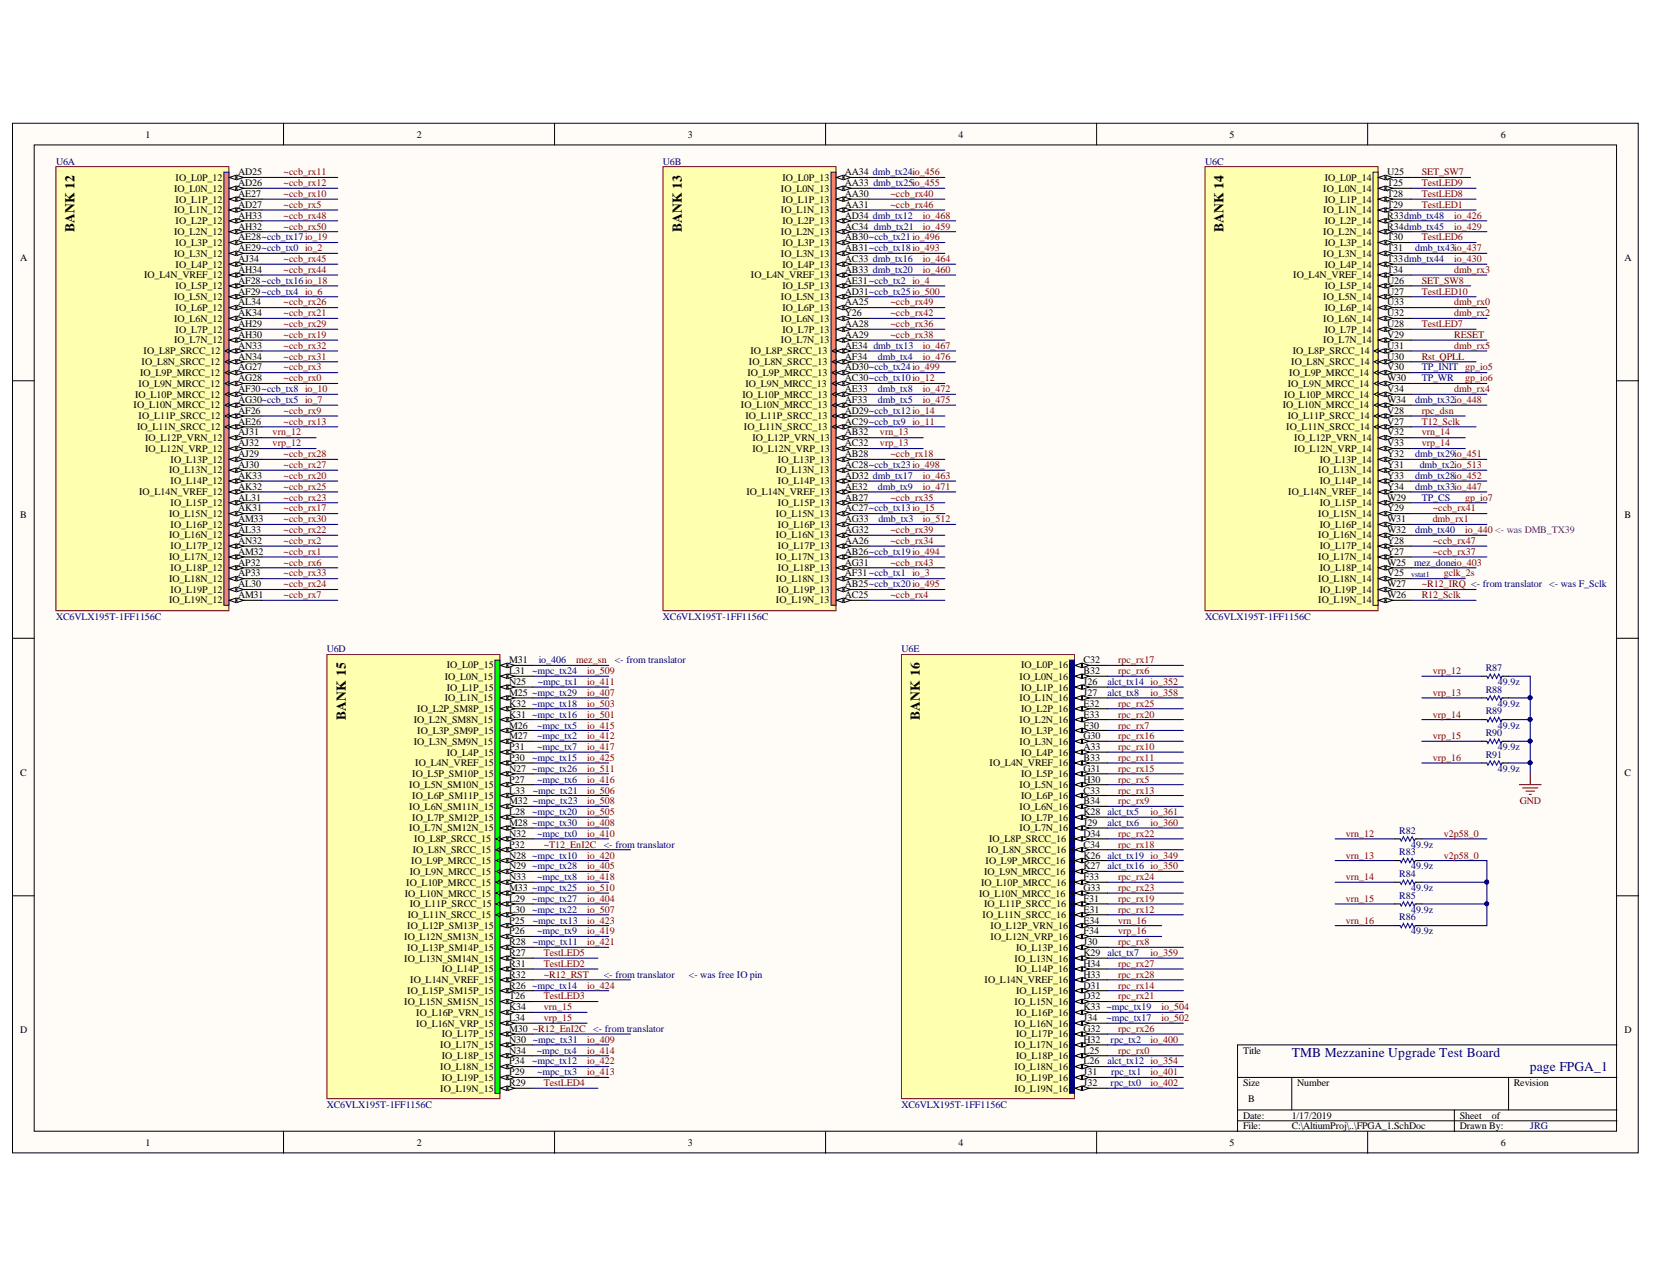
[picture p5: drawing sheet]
<svg xmlns="http://www.w3.org/2000/svg" width="279mm" height="216mm" viewBox="0 0 279 216" stroke-linecap="round" stroke-linejoin="round" font-family="sans-serif">
<defs><g id="words">
<g font-size="2.3">
<text x="12.6" y="39.1" transform="rotate(-90 12.6 39.1)">BANK 12</text>
<text x="115.3" y="39.1" transform="rotate(-90 115.3 39.1)">BANK 13</text>
<text x="206.8" y="39.1" transform="rotate(-90 206.8 39.1)">BANK 14</text>
<text x="58.4" y="121.6" transform="rotate(-90 58.4 121.6)">BANK 15</text>
<text x="155.5" y="121.6" transform="rotate(-90 155.5 121.6)">BANK 16</text>
</g>
<g font-size="2.3" fill="#000080">
<text x="218.3" y="178.6">TMB Mezzanine Upgrade Test Board</text>
<text x="258.6" y="181">page FPGA_1</text>
</g>
<g font-size="1.7">
<text x="24.6" y="23.2">1</text>
<text x="70.4" y="23.2">2</text>
<text x="116.3" y="23.2">3</text>
<text x="162" y="23.2">4</text>
<text x="207.8" y="23.2">5</text>
<text x="253.7" y="23.2">6</text>
<text x="40.2" y="29.6">AD25</text>
<text x="142.8" y="29.6">AA34 dmb_tx24io_456</text>
<text x="234.5" y="29.6">U25</text>
<text x="29.4" y="32.4">IO_L0N_12</text>
<text x="29.7" y="30.5">IO_L0P_12</text>
<text x="29.7" y="34.2">IO_L1P_12</text>
<text x="40.2" y="31.4">AD26</text>
<text x="40.2" y="33.3">AE27</text>
<text x="40.2" y="35.1">AD27</text>
<text x="132" y="32.4">IO_L0N_13</text>
<text x="132.2" y="30.5">IO_L0P_13</text>
<text x="132.2" y="34.2">IO_L1P_13</text>
<text x="142.8" y="31.4">AA33 dmb_tx25io_455</text>
<text x="142.8" y="33.3">AA30</text>
<text x="142.8" y="35.1">AA31</text>
<text x="223.7" y="32.4">IO_L0N_14</text>
<text x="223.9" y="30.5">IO_L0P_14</text>
<text x="223.9" y="34.2">IO_L1P_14</text>
<text x="234.5" y="31.4">T25</text>
<text x="234.5" y="33.3">T28</text>
<text x="234.5" y="35.1">T29</text>
<text x="29.4" y="36">IO_L1N_12</text>
<text x="29.4" y="39.7">IO_L2N_12</text>
<text x="29.7" y="37.9">IO_L2P_12</text>
<text x="29.7" y="41.5">IO_L3P_12</text>
<text x="40.2" y="36.9">AH33</text>
<text x="40.2" y="38.8">AH32</text>
<text x="40.2" y="40.6">AE28~ccb_tx17io_19</text>
<text x="132" y="36">IO_L1N_13</text>
<text x="132" y="39.7">IO_L2N_13</text>
<text x="132.2" y="37.9">IO_L2P_13</text>
<text x="132.2" y="41.5">IO_L3P_13</text>
<text x="142.8" y="36.9">AD34 dmb_tx12</text>
<text x="142.8" y="38.8">AC34 dmb_tx21</text>
<text x="142.8" y="40.6">AB30~ccb_tx21io_496</text>
<text x="223.7" y="36">IO_L1N_14</text>
<text x="223.7" y="39.7">IO_L2N_14</text>
<text x="223.9" y="37.9">IO_L2P_14</text>
<text x="223.9" y="41.5">IO_L3P_14</text>
<text x="234.5" y="36.9">R33dmb_tx48</text>
<text x="234.5" y="38.8">R34dmb_tx45</text>
<text x="234.5" y="40.6">T30</text>
<text x="3.4" y="44">A</text>
<text x="24.4" y="47">IO_L4N_VREF_12</text>
<text x="29.4" y="43.4">IO_L3N_12</text>
<text x="29.7" y="45.2">IO_L4P_12</text>
<text x="40.2" y="42.4">AE29~ccb_tx0 io_2</text>
<text x="40.2" y="44.3">AJ34</text>
<text x="40.2" y="46.1">AH34</text>
<text x="40.2" y="47.9">AF28~ccb_tx16io_18</text>
<text x="126.9" y="47">IO_L4N_VREF_13</text>
<text x="132" y="43.4">IO_L3N_13</text>
<text x="132.2" y="45.2">IO_L4P_13</text>
<text x="142.8" y="42.4">AB31~ccb_tx18io_493</text>
<text x="142.8" y="44.3">AC33 dmb_tx16</text>
<text x="142.8" y="46.1">AB33 dmb_tx20</text>
<text x="142.8" y="47.9">AE31~ccb_tx2 io_4</text>
<text x="218.6" y="47">IO_L4N_VREF_14</text>
<text x="223.7" y="43.4">IO_L3N_14</text>
<text x="223.9" y="45.2">IO_L4P_14</text>
<text x="234.5" y="42.4">T31</text>
<text x="234.5" y="44.3">T33dmb_tx44</text>
<text x="234.5" y="46.1">T34</text>
<text x="234.5" y="47.9">U26</text>
<text x="274.6" y="44">A</text>
<text x="29.4" y="50.7">IO_L5N_12</text>
<text x="29.7" y="48.9">IO_L5P_12</text>
<text x="29.7" y="52.5">IO_L6P_12</text>
<text x="40.2" y="49.8">AF29~ccb_tx4 io_6</text>
<text x="40.2" y="51.6">AL34</text>
<text x="40.2" y="53.4">AK34</text>
<text x="132" y="50.7">IO_L5N_13</text>
<text x="132.2" y="48.9">IO_L5P_13</text>
<text x="132.2" y="52.5">IO_L6P_13</text>
<text x="142.8" y="49.8">AD31~ccb_tx25io_500</text>
<text x="142.8" y="51.6">AA25</text>
<text x="142.8" y="53.4">Y26</text>
<text x="223.7" y="50.7">IO_L5N_14</text>
<text x="223.9" y="48.9">IO_L5P_14</text>
<text x="223.9" y="52.5">IO_L6P_14</text>
<text x="234.5" y="49.8">U27</text>
<text x="234.5" y="51.6">U33</text>
<text x="234.5" y="53.4">U32</text>
<text x="24.3" y="59.8">IO_L8P_SRCC_12</text>
<text x="29.4" y="54.4">IO_L6N_12</text>
<text x="29.4" y="58">IO_L7N_12</text>
<text x="29.7" y="56.2">IO_L7P_12</text>
<text x="40.2" y="55.3">AH29</text>
<text x="40.2" y="57.1">AH30</text>
<text x="40.2" y="58.9">AN33</text>
<text x="126.8" y="59.8">IO_L8P_SRCC_13</text>
<text x="132" y="54.4">IO_L6N_13</text>
<text x="132" y="58">IO_L7N_13</text>
<text x="132.2" y="56.2">IO_L7P_13</text>
<text x="142.8" y="55.3">AA28</text>
<text x="142.8" y="57.1">AA29</text>
<text x="142.8" y="58.9">AE34 dmb_tx13</text>
<text x="218.5" y="59.8">IO_L8P_SRCC_14</text>
<text x="223.7" y="54.4">IO_L6N_14</text>
<text x="223.7" y="58">IO_L7N_14</text>
<text x="223.9" y="56.2">IO_L7P_14</text>
<text x="234.5" y="55.3">U28</text>
<text x="234.5" y="57.1">V29</text>
<text x="234.5" y="58.9">U31</text>
<text x="23.4" y="65.3">IO_L9N_MRCC_12</text>
<text x="23.7" y="63.5">IO_L9P_MRCC_12</text>
<text x="23.9" y="61.7">IO_L8N_SRCC_12</text>
<text x="40.2" y="60.8">AN34</text>
<text x="40.2" y="62.6">AG27</text>
<text x="40.2" y="64.4">AG28</text>
<text x="126" y="65.3">IO_L9N_MRCC_13</text>
<text x="126.3" y="63.5">IO_L9P_MRCC_13</text>
<text x="126.6" y="61.7">IO_L8N_SRCC_13</text>
<text x="142.8" y="60.8">AF34</text>
<text x="142.8" y="62.6">AD30~ccb_tx24io_499</text>
<text x="142.8" y="64.4">AC30~ccb_tx10io_12</text>
<text x="217.7" y="65.3">IO_L9N_MRCC_14</text>
<text x="217.9" y="63.5">IO_L9P_MRCC_14</text>
<text x="218.2" y="61.7">IO_L8N_SRCC_14</text>
<text x="234.5" y="60.8">U30</text>
<text x="234.5" y="62.6">V30</text>
<text x="234.5" y="64.4">W30</text>
<text x="22.6" y="69">IO_L10N_MRCC_12</text>
<text x="22.8" y="67.2">IO_L10P_MRCC_12</text>
<text x="23.4" y="70.8">IO_L11P_SRCC_12</text>
<text x="40.2" y="66.3">AF30~ccb_tx8 io_10</text>
<text x="40.2" y="68">AG30~ccb_tx5 io_7</text>
<text x="40.2" y="69.9">AF26</text>
<text x="40.2" y="71.8">AE26</text>
<text x="125.2" y="69">IO_L10N_MRCC_13</text>
<text x="125.5" y="67.2">IO_L10P_MRCC_13</text>
<text x="126" y="70.8">IO_L11P_SRCC_13</text>
<text x="142.8" y="66.3">AE33</text>
<text x="142.8" y="68">AF33</text>
<text x="142.8" y="69.9">AD29~ccb_tx12io_14</text>
<text x="142.8" y="71.8">AC29~ccb_tx9 io_11</text>
<text x="216.8" y="69">IO_L10N_MRCC_14</text>
<text x="217.1" y="67.2">IO_L10P_MRCC_14</text>
<text x="217.7" y="70.8">IO_L11P_SRCC_14</text>
<text x="234.5" y="66.3">V34</text>
<text x="234.5" y="68">W34</text>
<text x="234.5" y="69.9">V28</text>
<text x="234.5" y="71.8">V27</text>
<text x="23.2" y="72.7">IO_L11N_SRCC_12</text>
<text x="24.5" y="74.5">IO_L12P_VRN_12</text>
<text x="24.5" y="76.3">IO_L12N_VRP_12</text>
<text x="40.2" y="73.5">AJ31</text>
<text x="40.2" y="75.4">AJ32</text>
<text x="40.2" y="77.3">AJ29</text>
<text x="125.7" y="72.7">IO_L11N_SRCC_13</text>
<text x="127.2" y="74.5">IO_L12P_VRN_13</text>
<text x="127.2" y="76.3">IO_L12N_VRP_13</text>
<text x="142.8" y="73.5">AB32</text>
<text x="142.8" y="75.4">AC32</text>
<text x="142.8" y="77.3">AB28</text>
<text x="217.4" y="72.7">IO_L11N_SRCC_14</text>
<text x="218.8" y="74.5">IO_L12P_VRN_14</text>
<text x="218.8" y="76.3">IO_L12N_VRP_14</text>
<text x="234.5" y="73.5">V32</text>
<text x="234.5" y="75.4">V33</text>
<text x="234.5" y="77.3">Y32</text>
<text x="23.5" y="83.7">IO_L14N_VREF_12</text>
<text x="28.6" y="80">IO_L13N_12</text>
<text x="28.8" y="78.2">IO_L13P_12</text>
<text x="28.8" y="81.8">IO_L14P_12</text>
<text x="40.2" y="79.1">AJ30</text>
<text x="40.2" y="80.9">AK33</text>
<text x="40.2" y="82.8">AK32</text>
<text x="126.2" y="83.7">IO_L14N_VREF_13</text>
<text x="131.1" y="80">IO_L13N_13</text>
<text x="131.5" y="78.2">IO_L13P_13</text>
<text x="131.5" y="81.8">IO_L14P_13</text>
<text x="142.8" y="79.1">AC28~ccb_tx23io_498</text>
<text x="142.8" y="80.9">AD32 dmb_tx17</text>
<text x="142.8" y="82.8">AE32</text>
<text x="217.7" y="83.7">IO_L14N_VREF_14</text>
<text x="222.8" y="80">IO_L13N_14</text>
<text x="223.1" y="78.2">IO_L13P_14</text>
<text x="223.1" y="81.8">IO_L14P_14</text>
<text x="234.5" y="79.1">Y31</text>
<text x="234.5" y="80.9">Y33</text>
<text x="234.5" y="82.8">Y34</text>
<text x="3.4" y="87.6">B</text>
<text x="28.6" y="87.3">IO_L15N_12</text>
<text x="28.8" y="85.5">IO_L15P_12</text>
<text x="28.8" y="89.2">IO_L16P_12</text>
<text x="40.2" y="84.6">AL31</text>
<text x="40.2" y="86.4">AK31</text>
<text x="40.2" y="88.3">AM33</text>
<text x="131.1" y="87.3">IO_L15N_13</text>
<text x="131.5" y="85.5">IO_L15P_13</text>
<text x="131.5" y="89.2">IO_L16P_13</text>
<text x="142.8" y="84.6">AB27</text>
<text x="142.8" y="86.4">AC27~ccb_tx13io_15</text>
<text x="142.8" y="88.3">AG33</text>
<text x="222.8" y="87.3">IO_L15N_14</text>
<text x="223.1" y="85.5">IO_L15P_14</text>
<text x="223.1" y="89.2">IO_L16P_14</text>
<text x="234.5" y="84.6">W29</text>
<text x="234.5" y="86.4">Y29</text>
<text x="234.5" y="88.3">W31</text>
<text x="274.6" y="87.6">B</text>
<text x="28.6" y="91">IO_L16N_12</text>
<text x="28.6" y="94.7">IO_L17N_12</text>
<text x="28.8" y="92.8">IO_L17P_12</text>
<text x="40.2" y="90.1">AL33</text>
<text x="40.2" y="91.9">AN32</text>
<text x="40.2" y="93.7">AM32</text>
<text x="40.2" y="95.6">AP32</text>
<text x="131.1" y="91">IO_L16N_13</text>
<text x="131.1" y="94.7">IO_L17N_13</text>
<text x="131.5" y="92.8">IO_L17P_13</text>
<text x="142.8" y="90.1">AG32</text>
<text x="142.8" y="91.9">AA26</text>
<text x="142.8" y="93.7">AB26~ccb_tx19io_494</text>
<text x="142.8" y="95.6">AG31</text>
<text x="222.8" y="91">IO_L16N_14</text>
<text x="222.8" y="94.7">IO_L17N_14</text>
<text x="223.1" y="92.8">IO_L17P_14</text>
<text x="234.5" y="90.1">W32</text>
<text x="234.5" y="91.9">Y28</text>
<text x="234.5" y="93.7">Y27</text>
<text x="234.5" y="95.6">W25</text>
<text x="28.6" y="98.3">IO_L18N_12</text>
<text x="28.6" y="101.9">IO_L19N_12</text>
<text x="28.8" y="96.4">IO_L18P_12</text>
<text x="28.8" y="100.2">IO_L19P_12</text>
<text x="40.2" y="97.4">AP33</text>
<text x="40.2" y="99.2">AL30</text>
<text x="40.2" y="101.1">AM31</text>
<text x="131.1" y="98.3">IO_L18N_13</text>
<text x="131.1" y="101.9">IO_L19N_13</text>
<text x="131.5" y="96.4">IO_L18P_13</text>
<text x="131.5" y="100.2">IO_L19P_13</text>
<text x="142.8" y="97.4">AF31~ccb_tx1 io_3</text>
<text x="142.8" y="99.2">AB25~ccb_tx20io_495</text>
<text x="142.8" y="101.1">AC25</text>
<text x="222.8" y="98.3">IO_L18N_14</text>
<text x="222.8" y="101.9">IO_L19N_14</text>
<text x="223.1" y="96.4">IO_L18P_14</text>
<text x="223.1" y="100.2">IO_L19P_14</text>
<text x="234.5" y="97.4">V25</text>
<text x="234.5" y="99.2">W27</text>
<text x="234.5" y="101.1">W26</text>
<text x="75.5" y="112.9">IO_L0P_15</text>
<text x="86.1" y="112.1">M31</text>
<text x="86.1" y="113.9">L31</text>
<text x="172.6" y="112.9">IO_L0P_16</text>
<text x="183.2" y="112.1">C32</text>
<text x="183.2" y="113.9">B32</text>
<text x="75.2" y="114.8">IO_L0N_15</text>
<text x="75.2" y="118.4">IO_L1N_15</text>
<text x="75.5" y="116.7">IO_L1P_15</text>
<text x="86.1" y="115.7">N25</text>
<text x="86.1" y="117.6">M25 ~mpc_tx29</text>
<text x="86.1" y="119.4">K32 ~mpc_tx18</text>
<text x="172.3" y="114.8">IO_L0N_16</text>
<text x="172.3" y="118.4">IO_L1N_16</text>
<text x="172.6" y="116.7">IO_L1P_16</text>
<text x="183.2" y="115.7">J26</text>
<text x="183.2" y="117.6">J27</text>
<text x="183.2" y="119.4">E32</text>
<text x="69.9" y="122.1">IO_L2N_SM8N_15</text>
<text x="69.9" y="125.8">IO_L3N_SM9N_15</text>
<text x="70.5" y="120.3">IO_L2P_SM8P_15</text>
<text x="70.5" y="123.9">IO_L3P_SM9P_15</text>
<text x="86.1" y="121.2">K31 ~mpc_tx16</text>
<text x="86.1" y="123.1">M26</text>
<text x="86.1" y="124.9">M27</text>
<text x="172.3" y="122.1">IO_L2N_16</text>
<text x="172.3" y="125.8">IO_L3N_16</text>
<text x="172.6" y="120.3">IO_L2P_16</text>
<text x="172.6" y="123.9">IO_L3P_16</text>
<text x="183.2" y="121.2">E33</text>
<text x="183.2" y="123.1">F30</text>
<text x="183.2" y="124.9">G30</text>
<text x="3.4" y="131">C</text>
<text x="69.7" y="131.3">IO_L5P_SM10P_15</text>
<text x="70.2" y="129.4">IO_L4N_VREF_15</text>
<text x="75.5" y="127.6">IO_L4P_15</text>
<text x="86.1" y="126.7">P31</text>
<text x="86.1" y="128.6">P30</text>
<text x="86.1" y="130.3">N27 ~mpc_tx26</text>
<text x="167.3" y="129.4">IO_L4N_VREF_16</text>
<text x="172.6" y="127.6">IO_L4P_16</text>
<text x="172.6" y="131.3">IO_L5P_16</text>
<text x="183.2" y="126.7">A33</text>
<text x="183.2" y="128.6">B33</text>
<text x="183.2" y="130.3">G31</text>
<text x="274.6" y="131">C</text>
<text x="69.2" y="133.1">IO_L5N_SM10N_15</text>
<text x="69.2" y="136.8">IO_L6N_SM11N_15</text>
<text x="69.7" y="134.9">IO_L6P_SM11P_15</text>
<text x="86.1" y="132.2">P27</text>
<text x="86.1" y="134.1">L33</text>
<text x="86.1" y="135.8">M32 ~mpc_tx23</text>
<text x="86.1" y="137.7">L28</text>
<text x="172.3" y="133.1">IO_L5N_16</text>
<text x="172.3" y="136.8">IO_L6N_16</text>
<text x="172.6" y="134.9">IO_L6P_16</text>
<text x="183.2" y="132.2">H30</text>
<text x="183.2" y="134.1">C33</text>
<text x="183.2" y="135.8">B34</text>
<text x="183.2" y="137.7">K28</text>
<text x="69.2" y="140.4">IO_L7N_SM12N_15</text>
<text x="69.7" y="138.6">IO_L7P_SM12P_15</text>
<text x="70" y="142.3">IO_L8P_SRCC_15</text>
<text x="86.1" y="139.6">M28 ~mpc_tx30</text>
<text x="86.1" y="141.3">N32</text>
<text x="86.1" y="143.2">P32</text>
<text x="167.2" y="142.3">IO_L8P_SRCC_16</text>
<text x="172.3" y="140.4">IO_L7N_16</text>
<text x="172.6" y="138.6">IO_L7P_16</text>
<text x="183.2" y="139.6">J29</text>
<text x="183.2" y="141.3">D34</text>
<text x="183.2" y="143.2">C34</text>
<text x="68.7" y="149.6">IO_L10P_MRCC_15</text>
<text x="69.3" y="147.8">IO_L9N_MRCC_15</text>
<text x="69.5" y="145.9">IO_L9P_MRCC_15</text>
<text x="69.8" y="144.1">IO_L8N_SRCC_15</text>
<text x="86.1" y="145.1">N28 ~mpc_tx10</text>
<text x="86.1" y="146.8">N29 ~mpc_tx28</text>
<text x="86.1" y="148.7">N33</text>
<text x="165.8" y="149.6">IO_L10P_MRCC_16</text>
<text x="166.3" y="147.8">IO_L9N_MRCC_16</text>
<text x="166.6" y="145.9">IO_L9P_MRCC_16</text>
<text x="166.9" y="144.1">IO_L8N_SRCC_16</text>
<text x="183.2" y="145.1">K26</text>
<text x="183.2" y="146.8">K27</text>
<text x="183.2" y="148.7">F33</text>
<text x="68.4" y="151.5">IO_L10N_MRCC_15</text>
<text x="68.9" y="155.1">IO_L11N_SRCC_15</text>
<text x="69.3" y="153.3">IO_L11P_SRCC_15</text>
<text x="86.1" y="150.5">M33 ~mpc_tx25</text>
<text x="86.1" y="152.3">L29</text>
<text x="86.1" y="154.2">L30</text>
<text x="165.5" y="151.5">IO_L10N_MRCC_16</text>
<text x="166.1" y="155.1">IO_L11N_SRCC_16</text>
<text x="166.3" y="153.3">IO_L11P_SRCC_16</text>
<text x="183.2" y="150.5">G33</text>
<text x="183.2" y="152.3">F31</text>
<text x="183.2" y="154.2">E31</text>
<text x="68.3" y="158.7">IO_L12N_SM13N_15</text>
<text x="68.8" y="157">IO_L12P_SM13P_15</text>
<text x="68.8" y="160.6">IO_L13P_SM14P_15</text>
<text x="86.1" y="156">P25</text>
<text x="86.1" y="157.8">P26</text>
<text x="86.1" y="159.7">R28</text>
<text x="86.1" y="161.5">R27</text>
<text x="167.4" y="157">IO_L12P_VRN_16</text>
<text x="167.4" y="158.7">IO_L12N_VRP_16</text>
<text x="171.7" y="160.6">IO_L13P_16</text>
<text x="183.2" y="156">E34</text>
<text x="183.2" y="157.8">F34</text>
<text x="183.2" y="159.7">J30</text>
<text x="183.2" y="161.5">K29</text>
<text x="68.3" y="162.5">IO_L13N_SM14N_15</text>
<text x="68.8" y="168">IO_L15P_SM15P_15</text>
<text x="69.3" y="166.1">IO_L14N_VREF_15</text>
<text x="74.7" y="164.2">IO_L14P_15</text>
<text x="86.1" y="163.3">R31</text>
<text x="86.1" y="165.2">R32</text>
<text x="86.1" y="167">R26 ~mpc_tx14</text>
<text x="166.4" y="166.1">IO_L14N_VREF_16</text>
<text x="171.5" y="162.5">IO_L13N_16</text>
<text x="171.7" y="164.2">IO_L14P_16</text>
<text x="171.7" y="168">IO_L15P_16</text>
<text x="183.2" y="163.3">H34</text>
<text x="183.2" y="165.2">H33</text>
<text x="183.2" y="167">D31</text>
<text x="68.3" y="169.7">IO_L15N_SM15N_15</text>
<text x="70.4" y="171.6">IO_L16P_VRN_15</text>
<text x="70.4" y="173.5">IO_L16N_VRP_15</text>
<text x="86.1" y="168.8">T26</text>
<text x="86.1" y="170.7">K34</text>
<text x="86.1" y="172.5">L34</text>
<text x="171.5" y="169.7">IO_L15N_16</text>
<text x="171.5" y="173.5">IO_L16N_16</text>
<text x="171.7" y="171.6">IO_L16P_16</text>
<text x="183.2" y="168.8">D32</text>
<text x="183.2" y="170.7">K33 ~mpc_tx19</text>
<text x="183.2" y="172.5">J34</text>
<text x="3.4" y="174.6">D</text>
<text x="74.4" y="177.1">IO_L17N_15</text>
<text x="74.7" y="175.2">IO_L17P_15</text>
<text x="74.7" y="178.9">IO_L18P_15</text>
<text x="86.1" y="174.3">M30 ~R12_EnI2C</text>
<text x="86.1" y="176.2">N30 ~mpc_tx31</text>
<text x="86.1" y="178">N34</text>
<text x="86.1" y="179.8">P34</text>
<text x="171.5" y="177.1">IO_L17N_16</text>
<text x="171.7" y="175.2">IO_L17P_16</text>
<text x="171.7" y="178.9">IO_L18P_16</text>
<text x="183.2" y="174.3">G32</text>
<text x="183.2" y="176.2">H32</text>
<text x="183.2" y="178">L25</text>
<text x="183.2" y="179.8">L26</text>
<text x="210.1" y="178">Title</text>
<text x="274.6" y="174.6">D</text>
<text x="74.4" y="180.7">IO_L18N_15</text>
<text x="74.4" y="184.4">IO_L19N_15</text>
<text x="74.7" y="182.6">IO_L19P_15</text>
<text x="86.1" y="181.7">P29</text>
<text x="86.1" y="183.5">R29</text>
<text x="171.5" y="180.7">IO_L18N_16</text>
<text x="171.5" y="184.4">IO_L19N_16</text>
<text x="171.7" y="182.6">IO_L19P_16</text>
<text x="183.2" y="181.7">J31</text>
<text x="183.2" y="183.5">J32</text>
<text x="210.1" y="183.5">Size</text>
<text x="219.3" y="183.5">Number</text>
<text x="255.9" y="183.5">Revision</text>
<text x="210.1" y="189">Date:</text>
<text x="210.1" y="190.8">File:</text>
<text x="211" y="186.2">B</text>
<text x="218.3" y="189">1/17/2019</text>
<text x="218.3" y="190.8">C:\AltiumProj\..\FPGA_1.SchDoc</text>
<text x="246.7" y="189">Sheet</text>
<text x="246.7" y="190.8">Drawn By:</text>
<text x="252.2" y="189">of</text>
<text x="24.6" y="193.6">1</text>
<text x="70.4" y="193.6">2</text>
<text x="116.3" y="193.6">3</text>
<text x="162" y="193.6">4</text>
<text x="207.8" y="193.6">5</text>
<text x="253.7" y="193.6">6</text>
</g>
<g font-size="1.7" fill="#000080">
<text x="9.5" y="27.8">U6A</text>
<text x="112" y="27.8">U6B</text>
<text x="203.7" y="27.8">U6C</text>
<text x="239.2" y="42.4">dmb_tx43io_437</text>
<text x="148.4" y="60.8">dmb_tx4</text>
<text x="240.3" y="64.4">TP_WR</text>
<text x="240.3" y="62.6">TP_INIT gp_io5</text>
<text x="148.4" y="66.3">dmb_tx8</text>
<text x="148.4" y="68">dmb_tx5</text>
<text x="239.2" y="68">dmb_tx32io_448</text>
<text x="239.2" y="77.3">dmb_tx29io_451</text>
<text x="148.4" y="82.8">dmb_tx9</text>
<text x="239.2" y="80.9">dmb_tx28io_452</text>
<text x="239.2" y="82.8">dmb_tx33io_447</text>
<text x="240" y="79.1">dmb_tx2io_513</text>
<text x="148.5" y="88.3">dmb_tx3</text>
<text x="240.3" y="84.6">TP_CS</text>
<text x="239" y="95.6">mez_doneio_403</text>
<text x="239.2" y="90.1">dmb_tx40</text>
<text x="261.9" y="99.2">&lt;- was F_Sclk</text>
<text x="9.5" y="104.7">XC6VLX195T-1FF1156C</text>
<text x="112" y="104.7">XC6VLX195T-1FF1156C</text>
<text x="203.7" y="104.7">XC6VLX195T-1FF1156C</text>
<text x="55.2" y="110.2">U6D</text>
<text x="90" y="113.9">~mpc_tx24</text>
<text x="91.1" y="112.1">io_406</text>
<text x="103.9" y="112.1">&lt;- from translator</text>
<text x="152.4" y="110.2">U6E</text>
<text x="251.1" y="113.4">R87</text>
<text x="90.9" y="115.7">~mpc_tx1</text>
<text x="187.2" y="115.7">alct_tx14 io_352</text>
<text x="187.2" y="117.6">alct_tx8</text>
<text x="251.1" y="117">R88</text>
<text x="253.2" y="115.7">49.9z</text>
<text x="253.2" y="119.4">49.9z</text>
<text x="90.8" y="123.1">~mpc_tx5</text>
<text x="90.8" y="124.9">~mpc_tx2</text>
<text x="251.1" y="120.6">R89</text>
<text x="251.1" y="124.3">R90</text>
<text x="253.2" y="123.1">49.9z</text>
<text x="90" y="128.6">~mpc_tx15</text>
<text x="90.8" y="126.7">~mpc_tx7</text>
<text x="251.1" y="128">R91</text>
<text x="253.2" y="126.7">49.9z</text>
<text x="253.2" y="130.3">49.9z</text>
<text x="90" y="137.7">~mpc_tx20</text>
<text x="90.1" y="134.1">~mpc_tx21</text>
<text x="90.8" y="132.2">~mpc_tx6</text>
<text x="187.2" y="137.7">alct_tx5</text>
<text x="90.8" y="141.3">~mpc_tx0</text>
<text x="102.1" y="143.2">&lt;- from translator</text>
<text x="187.2" y="139.6">alct_tx6</text>
<text x="236.5" y="140.8">R82</text>
<text x="238.5" y="143.2">49.9z</text>
<text x="90.8" y="148.7">~mpc_tx8</text>
<text x="187.2" y="146.8">alct_tx16 io_350</text>
<text x="187.2" y="145.1">alct_tx19 io_349</text>
<text x="236.5" y="144.5">R83</text>
<text x="236.5" y="148.1">R84</text>
<text x="238.5" y="146.8">49.9z</text>
<text x="90" y="152.3">~mpc_tx27</text>
<text x="90" y="154.2">~mpc_tx22</text>
<text x="236.5" y="151.8">R85</text>
<text x="236.5" y="155.4">R86</text>
<text x="238.5" y="150.5">49.9z</text>
<text x="238.5" y="154.2">49.9z</text>
<text x="90.1" y="156">~mpc_tx13</text>
<text x="90.1" y="159.7">~mpc_tx11</text>
<text x="90.8" y="157.8">~mpc_tx9</text>
<text x="187.2" y="161.5">alct_tx7</text>
<text x="238.5" y="157.8">49.9z</text>
<text x="102.1" y="165.2">&lt;- from translator</text>
<text x="116.4" y="165.2">&lt;- was free IO pin</text>
<text x="187" y="172.5">~mpc_tx17</text>
<text x="90" y="179.8">~mpc_tx12</text>
<text x="90.7" y="178">~mpc_tx4</text>
<text x="100.3" y="174.3">&lt;- from translator</text>
<text x="187.2" y="179.8">alct_tx12 io_354</text>
<text x="187.7" y="176.2">rpc_tx2</text>
<text x="90.8" y="181.7">~mpc_tx3</text>
<text x="187.7" y="183.5">rpc_tx0</text>
<text x="187.8" y="181.7">rpc_tx1</text>
<text x="55.2" y="187.1">XC6VLX195T-1FF1156C</text>
<text x="152.4" y="187.1">XC6VLX195T-1FF1156C</text>
<text x="258.7" y="190.8">JRG</text>
</g>
<g font-size="1.7" fill="#800000">
<text x="47.9" y="29.6">~ccb_rx11</text>
<text x="240.3" y="29.6">SET_SW7</text>
<text x="47.9" y="31.4">~ccb_rx12</text>
<text x="47.9" y="35.1">~ccb_rx5</text>
<text x="47.9" y="33.3">~ccb_rx10</text>
<text x="150.5" y="33.3">~ccb_rx40</text>
<text x="150.5" y="35.1">~ccb_rx46</text>
<text x="240.3" y="31.4">TestLED9</text>
<text x="240.3" y="33.3">TestLED8</text>
<text x="240.3" y="35.1">TestLED1</text>
<text x="47.9" y="36.9">~ccb_rx48</text>
<text x="47.9" y="38.8">~ccb_rx50</text>
<text x="156" y="38.8">io_459</text>
<text x="156" y="36.9">io_468</text>
<text x="240.3" y="40.6">TestLED6</text>
<text x="245.8" y="36.9">io_426</text>
<text x="245.8" y="38.8">io_429</text>
<text x="47.9" y="44.3">~ccb_rx45</text>
<text x="47.9" y="46.1">~ccb_rx44</text>
<text x="156" y="46.1">io_460</text>
<text x="156" y="44.3">io_464</text>
<text x="240.3" y="47.9">SET_SW8</text>
<text x="245.8" y="44.3">io_430</text>
<text x="245.8" y="46.1">dmb_rx3</text>
<text x="47.9" y="53.4">~ccb_rx21</text>
<text x="47.9" y="51.6">~ccb_rx26</text>
<text x="150.5" y="53.4">~ccb_rx42</text>
<text x="150.5" y="51.6">~ccb_rx49</text>
<text x="240.3" y="49.8">TestLED10</text>
<text x="245.8" y="53.4">dmb_rx2</text>
<text x="245.8" y="51.6">dmb_rx0</text>
<text x="47.9" y="57.1">~ccb_rx19</text>
<text x="47.9" y="55.3">~ccb_rx29</text>
<text x="47.9" y="58.9">~ccb_rx32</text>
<text x="150.5" y="55.3">~ccb_rx36</text>
<text x="150.5" y="57.1">~ccb_rx38</text>
<text x="156" y="58.9">io_467</text>
<text x="240.3" y="55.3">TestLED7</text>
<text x="245.8" y="58.9">dmb_rx5</text>
<text x="245.8" y="57.1">RESET</text>
<text x="47.9" y="64.4">~ccb_rx0</text>
<text x="47.9" y="60.8">~ccb_rx31</text>
<text x="47.9" y="62.6">~ccb_rx3</text>
<text x="156" y="60.8">io_476</text>
<text x="240.3" y="60.8">Rst_QPLL</text>
<text x="247.7" y="64.4">gp_io6</text>
<text x="47.9" y="71.8">~ccb_rx13</text>
<text x="47.9" y="69.9">~ccb_rx9</text>
<text x="156" y="66.3">io_472</text>
<text x="156" y="68">io_475</text>
<text x="240.3" y="71.8">T12_Sclk</text>
<text x="240.3" y="69.9">rpc_dsn</text>
<text x="245.8" y="66.3">dmb_rx4</text>
<text x="46.1" y="73.5">vrn_12</text>
<text x="46.1" y="75.4">vrp_12</text>
<text x="47.9" y="77.3">~ccb_rx28</text>
<text x="148.7" y="73.5">vrn_13</text>
<text x="148.7" y="75.4">vrp_13</text>
<text x="150.5" y="77.3">~ccb_rx18</text>
<text x="240.3" y="73.5">vrn_14</text>
<text x="240.3" y="75.4">vrp_14</text>
<text x="47.9" y="82.8">~ccb_rx25</text>
<text x="47.9" y="80.9">~ccb_rx20</text>
<text x="47.9" y="79.1">~ccb_rx27</text>
<text x="156" y="80.9">io_463</text>
<text x="156" y="82.8">io_471</text>
<text x="47.9" y="86.4">~ccb_rx17</text>
<text x="47.9" y="84.6">~ccb_rx23</text>
<text x="47.9" y="88.3">~ccb_rx30</text>
<text x="150.5" y="84.6">~ccb_rx35</text>
<text x="156" y="88.3">io_512</text>
<text x="242.2" y="88.3">dmb_rx1</text>
<text x="242.2" y="86.4">~ccb_rx41</text>
<text x="247.7" y="84.6">gp_io7</text>
<text x="47.9" y="91.9">~ccb_rx2</text>
<text x="47.9" y="93.7">~ccb_rx1</text>
<text x="47.9" y="95.6">~ccb_rx6</text>
<text x="47.9" y="90.1">~ccb_rx22</text>
<text x="150.5" y="95.6">~ccb_rx43</text>
<text x="150.5" y="90.1">~ccb_rx39</text>
<text x="150.5" y="91.9">~ccb_rx34</text>
<text x="242.2" y="91.9">~ccb_rx47</text>
<text x="242.2" y="93.7">~ccb_rx37</text>
<text x="247.7" y="90.1">io_440 &lt;- was DMB_TX39</text>
<text x="47.9" y="101.1">~ccb_rx7</text>
<text x="47.9" y="99.2">~ccb_rx24</text>
<text x="47.9" y="97.4">~ccb_rx33</text>
<text x="150.5" y="101.1">~ccb_rx4</text>
<text x="240.3" y="101.1">R12_Sclk</text>
<text x="240.3" y="99.2">~R12_IRQ &lt;- from translator</text>
<text x="244" y="97.4">gclk_2s</text>
<text x="97.4" y="112.1">mez_sn</text>
<text x="99.3" y="113.9">io_509</text>
<text x="189" y="113.9">rpc_rx6</text>
<text x="189" y="112.1">rpc_rx17</text>
<text x="242.2" y="113.9">vrp_12</text>
<text x="99.3" y="117.6">io_407</text>
<text x="99.3" y="115.7">io_411</text>
<text x="99.3" y="119.4">io_503</text>
<text x="189" y="119.4">rpc_rx25</text>
<text x="194.5" y="117.6">io_358</text>
<text x="242.2" y="117.6">vrp_13</text>
<text x="99.3" y="124.9">io_412</text>
<text x="99.3" y="123.1">io_415</text>
<text x="99.3" y="121.2">io_501</text>
<text x="189" y="121.2">rpc_rx20</text>
<text x="189" y="123.1">rpc_rx7</text>
<text x="189" y="124.9">rpc_rx16</text>
<text x="242.2" y="121.2">vrp_14</text>
<text x="242.2" y="124.9">vrp_15</text>
<text x="99.3" y="126.7">io_417</text>
<text x="99.3" y="128.6">io_425</text>
<text x="99.3" y="130.3">io_511</text>
<text x="189" y="130.3">rpc_rx15</text>
<text x="189" y="126.7">rpc_rx10</text>
<text x="189" y="128.6">rpc_rx11</text>
<text x="242.2" y="128.6">vrp_16</text>
<text x="99.3" y="132.2">io_416</text>
<text x="99.3" y="135.8">io_508</text>
<text x="99.3" y="134.1">io_506</text>
<text x="99.3" y="137.7">io_505</text>
<text x="189" y="134.1">rpc_rx13</text>
<text x="189" y="135.8">rpc_rx9</text>
<text x="189" y="132.2">rpc_rx5</text>
<text x="194.5" y="137.7">io_361</text>
<text x="256.9" y="135.8">GND</text>
<text x="91.9" y="143.2">~T12_EnI2C</text>
<text x="99.3" y="141.3">io_410</text>
<text x="99.3" y="139.6">io_408</text>
<text x="189" y="141.3">rpc_rx22</text>
<text x="189" y="143.2">rpc_rx18</text>
<text x="194.5" y="139.6">io_360</text>
<text x="227.5" y="141.3">vrn_12</text>
<text x="244" y="141.3">v2p58_0</text>
<text x="99.3" y="146.8">io_405</text>
<text x="99.3" y="148.7">io_418</text>
<text x="99.3" y="145.1">io_420</text>
<text x="189" y="148.7">rpc_rx24</text>
<text x="227.5" y="145.1">vrn_13</text>
<text x="227.5" y="148.7">vrn_14</text>
<text x="244" y="145.1">v2p58_0</text>
<text x="99.3" y="152.3">io_404</text>
<text x="99.3" y="150.5">io_510</text>
<text x="99.3" y="154.2">io_507</text>
<text x="189" y="152.3">rpc_rx19</text>
<text x="189" y="154.2">rpc_rx12</text>
<text x="189" y="150.5">rpc_rx23</text>
<text x="227.5" y="152.3">vrn_15</text>
<text x="91.9" y="161.5">TestLED5</text>
<text x="99.3" y="157.8">io_419</text>
<text x="99.3" y="159.7">io_421</text>
<text x="99.3" y="156">io_423</text>
<text x="189" y="156">vrn_16</text>
<text x="189" y="157.8">vrp_16</text>
<text x="189" y="159.7">rpc_rx8</text>
<text x="194.5" y="161.5">io_359</text>
<text x="227.5" y="156">vrn_16</text>
<text x="91.9" y="165.2">~R12_RST</text>
<text x="91.9" y="163.3">TestLED2</text>
<text x="99.3" y="167">io_424</text>
<text x="189" y="163.3">rpc_rx27</text>
<text x="189" y="165.2">rpc_rx28</text>
<text x="189" y="167">rpc_rx14</text>
<text x="91.9" y="170.7">vrn_15</text>
<text x="91.9" y="172.5">vrp_15</text>
<text x="91.9" y="168.8">TestLED3</text>
<text x="189" y="168.8">rpc_rx21</text>
<text x="196.3" y="170.7">io_504</text>
<text x="196.3" y="172.5">io_502</text>
<text x="99.3" y="176.2">io_409</text>
<text x="99.3" y="178">io_414</text>
<text x="99.3" y="179.8">io_422</text>
<text x="189" y="178">rpc_rx0</text>
<text x="189" y="174.3">rpc_rx26</text>
<text x="194.5" y="176.2">io_400</text>
<text x="91.9" y="183.5">TestLED4</text>
<text x="99.3" y="181.7">io_413</text>
<text x="194.5" y="181.7">io_401</text>
<text x="194.5" y="183.5">io_402</text>
</g>
<text font-size="1.4" fill="#000080" x="238.5" y="97.5">vstat1</text>
</g></defs>
<g fill="#fffcf8" stroke="#000" stroke-width=".17">
<path d="M2.1 20.8h274.8v174h-274.8z"/>
<path d="M5.8 24.5h267.4v166.6h-267.4z"/>
</g>
<g fill="none" stroke="#000" stroke-width=".17">
<path d="M47.9 20.8v3.7M93.7 20.8v3.7M139.5 20.8v3.7M185.4 20.8v3.7M231.2 20.8v3.7M2.1 64.3h3.7M273.3 64.3h3.7M2.1 107.8h3.7M273.3 107.8h3.7M2.1 151.3h3.7M273.3 151.3h3.7M273.3 176.5h-64.1v14.7"/>
<path d="M47.9 191.2v3.6M93.7 191.2v3.6M139.5 191.2v3.6M185.4 191.2v3.6M209.2 182h64.1M209.2 187.5h64.1M209.2 189.3h64.1M218.3 182v5.5M231.2 191.2v3.6M245.8 187.5v3.7M255 182v5.5"/>
</g>
<path d="M9.4 28.1h29.3v75.1h-29.3z" fill="#ffffb0" stroke="#800000" stroke-width=".17"/>
<path d="M37.8 29.1h.9v73.2h-.9z" fill="#ff8080" stroke="#000080" stroke-width=".17"/>
<path d="M38.8 30h5.5" fill="none" stroke="#000" stroke-width=".18"/>
<path d="M38.8 30l1.1-.4v.7z" fill="#fffcf8"/>
<path d="M38.8 30l1.1-.4v.7z" fill="none" stroke="#000" stroke-width=".17"/>
<path d="M40 29.6l1.1 .4-1.1 .3z" fill="#fffcf8"/>
<path d="M40 29.6l1.1 .4-1.1 .3z" fill="none" stroke="#000" stroke-width=".17"/>
<path d="M38.8 31.8h5.5" fill="none" stroke="#000" stroke-width=".18"/>
<path d="M38.8 31.8l1.1-.4v.8z" fill="#fffcf8"/>
<path d="M38.8 31.8l1.1-.4v.8z" fill="none" stroke="#000" stroke-width=".17"/>
<path d="M40 31.4l1.1 .4-1.1 .4z" fill="#fffcf8"/>
<path d="M40 31.4l1.1 .4-1.1 .4z" fill="none" stroke="#000" stroke-width=".17"/>
<path d="M38.8 33.6h5.5" fill="none" stroke="#000" stroke-width=".18"/>
<path d="M38.8 33.6l1.1-.3v.7z" fill="#fffcf8"/>
<path d="M38.8 33.6l1.1-.3v.7z" fill="none" stroke="#000" stroke-width=".17"/>
<path d="M40 33.3l1.1 .3-1.1 .4z" fill="#fffcf8"/>
<path d="M40 33.3l1.1 .3-1.1 .4z" fill="none" stroke="#000" stroke-width=".17"/>
<path d="M38.8 35.5h5.5" fill="none" stroke="#000" stroke-width=".18"/>
<path d="M38.8 35.5l1.1-.4v.7z" fill="#fffcf8"/>
<path d="M38.8 35.5l1.1-.4v.7z" fill="none" stroke="#000" stroke-width=".17"/>
<path d="M40 35.1l1.1 .4-1.1 .3z" fill="#fffcf8"/>
<path d="M40 35.1l1.1 .4-1.1 .3z" fill="none" stroke="#000" stroke-width=".17"/>
<path d="M38.8 37.3h5.5" fill="none" stroke="#000" stroke-width=".18"/>
<path d="M38.8 37.3l1.1-.4v.8z" fill="#fffcf8"/>
<path d="M38.8 37.3l1.1-.4v.8z" fill="none" stroke="#000" stroke-width=".17"/>
<path d="M40 36.9l1.1 .4-1.1 .4z" fill="#fffcf8"/>
<path d="M40 36.9l1.1 .4-1.1 .4z" fill="none" stroke="#000" stroke-width=".17"/>
<path d="M38.8 39.1h5.5" fill="none" stroke="#000" stroke-width=".18"/>
<path d="M38.8 39.1l1.1-.3v.7z" fill="#fffcf8"/>
<path d="M38.8 39.1l1.1-.3v.7z" fill="none" stroke="#000" stroke-width=".17"/>
<path d="M40 38.8l1.1 .3-1.1 .4z" fill="#fffcf8"/>
<path d="M40 38.8l1.1 .3-1.1 .4z" fill="none" stroke="#000" stroke-width=".17"/>
<path d="M38.8 41h5.5" fill="none" stroke="#000" stroke-width=".18"/>
<path d="M38.8 41l1.1-.4v.7z" fill="#fffcf8"/>
<path d="M38.8 41l1.1-.4v.7z" fill="none" stroke="#000" stroke-width=".17"/>
<path d="M40 40.6l1.1 .4-1.1 .3z" fill="#fffcf8"/>
<path d="M40 40.6l1.1 .4-1.1 .3z" fill="none" stroke="#000" stroke-width=".17"/>
<path d="M38.8 42.8h5.5" fill="none" stroke="#000" stroke-width=".18"/>
<path d="M38.8 42.8l1.1-.4v.8z" fill="#fffcf8"/>
<path d="M38.8 42.8l1.1-.4v.8z" fill="none" stroke="#000" stroke-width=".17"/>
<path d="M40 42.4l1.1 .4-1.1 .4z" fill="#fffcf8"/>
<path d="M40 42.4l1.1 .4-1.1 .4z" fill="none" stroke="#000" stroke-width=".17"/>
<path d="M38.8 44.6h5.5" fill="none" stroke="#000" stroke-width=".18"/>
<path d="M38.8 44.6l1.1-.3v.7z" fill="#fffcf8"/>
<path d="M38.8 44.6l1.1-.3v.7z" fill="none" stroke="#000" stroke-width=".17"/>
<path d="M40 44.3l1.1 .3-1.1 .4z" fill="#fffcf8"/>
<path d="M40 44.3l1.1 .3-1.1 .4z" fill="none" stroke="#000" stroke-width=".17"/>
<path d="M38.8 46.5h5.5" fill="none" stroke="#000" stroke-width=".18"/>
<path d="M38.8 46.5l1.1-.4v.7z" fill="#fffcf8"/>
<path d="M38.8 46.5l1.1-.4v.7z" fill="none" stroke="#000" stroke-width=".17"/>
<path d="M40 46.1l1.1 .4-1.1 .3z" fill="#fffcf8"/>
<path d="M40 46.1l1.1 .4-1.1 .3z" fill="none" stroke="#000" stroke-width=".17"/>
<path d="M38.8 48.3h5.5" fill="none" stroke="#000" stroke-width=".18"/>
<path d="M38.8 48.3l1.1-.4v.8z" fill="#fffcf8"/>
<path d="M38.8 48.3l1.1-.4v.8z" fill="none" stroke="#000" stroke-width=".17"/>
<path d="M40 47.9l1.1 .4-1.1 .4z" fill="#fffcf8"/>
<path d="M40 47.9l1.1 .4-1.1 .4z" fill="none" stroke="#000" stroke-width=".17"/>
<path d="M38.8 50.1h5.5" fill="none" stroke="#000" stroke-width=".18"/>
<path d="M38.8 50.1l1.1-.3v.7z" fill="#fffcf8"/>
<path d="M38.8 50.1l1.1-.3v.7z" fill="none" stroke="#000" stroke-width=".17"/>
<path d="M40 49.8l1.1 .3-1.1 .4z" fill="#fffcf8"/>
<path d="M40 49.8l1.1 .3-1.1 .4z" fill="none" stroke="#000" stroke-width=".17"/>
<path d="M38.8 52h5.5" fill="none" stroke="#000" stroke-width=".18"/>
<path d="M38.8 52l1.1-.4v.7z" fill="#fffcf8"/>
<path d="M38.8 52l1.1-.4v.7z" fill="none" stroke="#000" stroke-width=".17"/>
<path d="M40 51.6l1.1 .4-1.1 .3z" fill="#fffcf8"/>
<path d="M40 51.6l1.1 .4-1.1 .3z" fill="none" stroke="#000" stroke-width=".17"/>
<path d="M38.8 53.8h5.5" fill="none" stroke="#000" stroke-width=".18"/>
<path d="M38.8 53.8l1.1-.4v.8z" fill="#fffcf8"/>
<path d="M38.8 53.8l1.1-.4v.8z" fill="none" stroke="#000" stroke-width=".17"/>
<path d="M40 53.4l1.1 .4-1.1 .4z" fill="#fffcf8"/>
<path d="M40 53.4l1.1 .4-1.1 .4z" fill="none" stroke="#000" stroke-width=".17"/>
<path d="M38.8 55.6h5.5" fill="none" stroke="#000" stroke-width=".18"/>
<path d="M38.8 55.6l1.1-.3v.7z" fill="#fffcf8"/>
<path d="M38.8 55.6l1.1-.3v.7z" fill="none" stroke="#000" stroke-width=".17"/>
<path d="M40 55.3l1.1 .3-1.1 .4z" fill="#fffcf8"/>
<path d="M40 55.3l1.1 .3-1.1 .4z" fill="none" stroke="#000" stroke-width=".17"/>
<path d="M38.8 57.5h5.5" fill="none" stroke="#000" stroke-width=".18"/>
<path d="M38.8 57.5l1.1-.4v.7z" fill="#fffcf8"/>
<path d="M38.8 57.5l1.1-.4v.7z" fill="none" stroke="#000" stroke-width=".17"/>
<path d="M40 57.1l1.1 .4-1.1 .3z" fill="#fffcf8"/>
<path d="M38.8 58.9l-.8 .4 .8 .4M40 57.1l1.1 .4-1.1 .3z" fill="none" stroke="#000" stroke-width=".17"/>
<path d="M38.8 59.3h5.5" fill="none" stroke="#000" stroke-width=".18"/>
<path d="M38.8 59.3l1.1-.4v.8z" fill="#fffcf8"/>
<path d="M38.8 59.3l1.1-.4v.8z" fill="none" stroke="#000" stroke-width=".17"/>
<path d="M40 58.9l1.1 .4-1.1 .4z" fill="#fffcf8"/>
<path d="M40 58.9l1.1 .4-1.1 .4zM38.8 60.8l-.8 .3 .8 .4" fill="none" stroke="#000" stroke-width=".17"/>
<path d="M38.8 61.1h5.5" fill="none" stroke="#000" stroke-width=".18"/>
<path d="M38.8 61.1l1.1-.3v.7z" fill="#fffcf8"/>
<path d="M38.8 61.1l1.1-.3v.7z" fill="none" stroke="#000" stroke-width=".17"/>
<path d="M40 60.8l1.1 .3-1.1 .4z" fill="#fffcf8"/>
<path d="M38.8 62.6l-.8 .4 .8 .3M40 60.8l1.1 .3-1.1 .4z" fill="none" stroke="#000" stroke-width=".17"/>
<path d="M38.8 63h5.5" fill="none" stroke="#000" stroke-width=".18"/>
<path d="M38.8 63l1.1-.4v.7z" fill="#fffcf8"/>
<path d="M38.8 63l1.1-.4v.7z" fill="none" stroke="#000" stroke-width=".17"/>
<path d="M40 62.6l1.1 .4-1.1 .3z" fill="#fffcf8"/>
<path d="M38.8 64.4l-.8 .4 .8 .4M40 62.6l1.1 .4-1.1 .3z" fill="none" stroke="#000" stroke-width=".17"/>
<path d="M38.8 64.8h5.5" fill="none" stroke="#000" stroke-width=".18"/>
<path d="M38.8 64.8l1.1-.4v.8z" fill="#fffcf8"/>
<path d="M38.8 64.8l1.1-.4v.8z" fill="none" stroke="#000" stroke-width=".17"/>
<path d="M40 64.4l1.1 .4-1.1 .4z" fill="#fffcf8"/>
<path d="M38.8 66.2l-.8 .4 .8 .4M40 64.4l1.1 .4-1.1 .4z" fill="none" stroke="#000" stroke-width=".17"/>
<path d="M38.8 66.6h5.5" fill="none" stroke="#000" stroke-width=".18"/>
<path d="M38.8 66.6l1.1-.4v.8z" fill="#fffcf8"/>
<path d="M38.8 66.6l1.1-.4v.8z" fill="none" stroke="#000" stroke-width=".17"/>
<path d="M40 66.2l1.1 .4-1.1 .4z" fill="#fffcf8"/>
<path d="M38.8 68.1l-.8 .3 .8 .4M40 66.2l1.1 .4-1.1 .4z" fill="none" stroke="#000" stroke-width=".17"/>
<path d="M38.8 68.4h5.5" fill="none" stroke="#000" stroke-width=".18"/>
<path d="M38.8 68.4l1.1-.3v.7z" fill="#fffcf8"/>
<path d="M38.8 68.4l1.1-.3v.7z" fill="none" stroke="#000" stroke-width=".17"/>
<path d="M40 68.1l1.1 .3-1.1 .4z" fill="#fffcf8"/>
<path d="M38.8 69.9l-.8 .4 .8 .3M40 68.1l1.1 .3-1.1 .4z" fill="none" stroke="#000" stroke-width=".17"/>
<path d="M38.8 70.3h5.5" fill="none" stroke="#000" stroke-width=".18"/>
<path d="M38.8 70.3l1.1-.4v.7z" fill="#fffcf8"/>
<path d="M38.8 70.3l1.1-.4v.7z" fill="none" stroke="#000" stroke-width=".17"/>
<path d="M40 69.9l1.1 .4-1.1 .3z" fill="#fffcf8"/>
<path d="M38.8 71.7l-.8 .4 .8 .4M40 69.9l1.1 .4-1.1 .3z" fill="none" stroke="#000" stroke-width=".17"/>
<path d="M38.8 72.1h5.5" fill="none" stroke="#000" stroke-width=".18"/>
<path d="M38.8 72.1l1.1-.4v.8z" fill="#fffcf8"/>
<path d="M38.8 72.1l1.1-.4v.8z" fill="none" stroke="#000" stroke-width=".17"/>
<path d="M40 71.7l1.1 .4-1.1 .4z" fill="#fffcf8"/>
<path d="M40 71.7l1.1 .4-1.1 .4z" fill="none" stroke="#000" stroke-width=".17"/>
<path d="M38.8 73.9h5.5" fill="none" stroke="#000" stroke-width=".18"/>
<path d="M38.8 73.9l1.1-.3v.7z" fill="#fffcf8"/>
<path d="M38.8 73.9l1.1-.3v.7z" fill="none" stroke="#000" stroke-width=".17"/>
<path d="M40 73.6l1.1 .3-1.1 .4z" fill="#fffcf8"/>
<path d="M40 73.6l1.1 .3-1.1 .4z" fill="none" stroke="#000" stroke-width=".17"/>
<path d="M38.8 75.8h5.5" fill="none" stroke="#000" stroke-width=".18"/>
<path d="M38.8 75.8l1.1-.4v.7z" fill="#fffcf8"/>
<path d="M38.8 75.8l1.1-.4v.7z" fill="none" stroke="#000" stroke-width=".17"/>
<path d="M40 75.4l1.1 .4-1.1 .3z" fill="#fffcf8"/>
<path d="M40 75.4l1.1 .4-1.1 .3z" fill="none" stroke="#000" stroke-width=".17"/>
<path d="M38.8 77.6h5.5" fill="none" stroke="#000" stroke-width=".18"/>
<path d="M38.8 77.6l1.1-.4v.8z" fill="#fffcf8"/>
<path d="M38.8 77.6l1.1-.4v.8z" fill="none" stroke="#000" stroke-width=".17"/>
<path d="M40 77.2l1.1 .4-1.1 .4z" fill="#fffcf8"/>
<path d="M40 77.2l1.1 .4-1.1 .4z" fill="none" stroke="#000" stroke-width=".17"/>
<path d="M38.8 79.4h5.5" fill="none" stroke="#000" stroke-width=".18"/>
<path d="M38.8 79.4l1.1-.3v.7z" fill="#fffcf8"/>
<path d="M38.8 79.4l1.1-.3v.7z" fill="none" stroke="#000" stroke-width=".17"/>
<path d="M40 79.1l1.1 .3-1.1 .4z" fill="#fffcf8"/>
<path d="M40 79.1l1.1 .3-1.1 .4z" fill="none" stroke="#000" stroke-width=".17"/>
<path d="M38.8 81.3h5.5" fill="none" stroke="#000" stroke-width=".18"/>
<path d="M38.8 81.3l1.1-.4v.7z" fill="#fffcf8"/>
<path d="M38.8 81.3l1.1-.4v.7z" fill="none" stroke="#000" stroke-width=".17"/>
<path d="M40 80.9l1.1 .4-1.1 .3z" fill="#fffcf8"/>
<path d="M40 80.9l1.1 .4-1.1 .3z" fill="none" stroke="#000" stroke-width=".17"/>
<path d="M38.8 83.1h5.5" fill="none" stroke="#000" stroke-width=".18"/>
<path d="M38.8 83.1l1.1-.4v.8z" fill="#fffcf8"/>
<path d="M38.8 83.1l1.1-.4v.8z" fill="none" stroke="#000" stroke-width=".17"/>
<path d="M40 82.7l1.1 .4-1.1 .4z" fill="#fffcf8"/>
<path d="M40 82.7l1.1 .4-1.1 .4z" fill="none" stroke="#000" stroke-width=".17"/>
<path d="M38.8 84.9h5.5" fill="none" stroke="#000" stroke-width=".18"/>
<path d="M38.8 84.9l1.1-.3v.7z" fill="#fffcf8"/>
<path d="M38.8 84.9l1.1-.3v.7z" fill="none" stroke="#000" stroke-width=".17"/>
<path d="M40 84.6l1.1 .3-1.1 .4z" fill="#fffcf8"/>
<path d="M40 84.6l1.1 .3-1.1 .4z" fill="none" stroke="#000" stroke-width=".17"/>
<path d="M38.8 86.8h5.5" fill="none" stroke="#000" stroke-width=".18"/>
<path d="M38.8 86.8l1.1-.4v.7z" fill="#fffcf8"/>
<path d="M38.8 86.8l1.1-.4v.7z" fill="none" stroke="#000" stroke-width=".17"/>
<path d="M40 86.4l1.1 .4-1.1 .3z" fill="#fffcf8"/>
<path d="M40 86.4l1.1 .4-1.1 .3z" fill="none" stroke="#000" stroke-width=".17"/>
<path d="M38.8 88.6h5.5" fill="none" stroke="#000" stroke-width=".18"/>
<path d="M38.8 88.6l1.1-.4v.8z" fill="#fffcf8"/>
<path d="M38.8 88.6l1.1-.4v.8z" fill="none" stroke="#000" stroke-width=".17"/>
<path d="M40 88.2l1.1 .4-1.1 .4z" fill="#fffcf8"/>
<path d="M40 88.2l1.1 .4-1.1 .4z" fill="none" stroke="#000" stroke-width=".17"/>
<path d="M38.8 90.4h5.5" fill="none" stroke="#000" stroke-width=".18"/>
<path d="M38.8 90.4l1.1-.3v.7z" fill="#fffcf8"/>
<path d="M38.8 90.4l1.1-.3v.7z" fill="none" stroke="#000" stroke-width=".17"/>
<path d="M40 90.1l1.1 .3-1.1 .4z" fill="#fffcf8"/>
<path d="M40 90.1l1.1 .3-1.1 .4z" fill="none" stroke="#000" stroke-width=".17"/>
<path d="M38.8 92.3h5.5" fill="none" stroke="#000" stroke-width=".18"/>
<path d="M38.8 92.3l1.1-.4v.7z" fill="#fffcf8"/>
<path d="M38.8 92.3l1.1-.4v.7z" fill="none" stroke="#000" stroke-width=".17"/>
<path d="M40 91.9l1.1 .4-1.1 .3z" fill="#fffcf8"/>
<path d="M40 91.9l1.1 .4-1.1 .3z" fill="none" stroke="#000" stroke-width=".17"/>
<path d="M38.8 94.1h5.5" fill="none" stroke="#000" stroke-width=".18"/>
<path d="M38.8 94.1l1.1-.4v.8z" fill="#fffcf8"/>
<path d="M38.8 94.1l1.1-.4v.8z" fill="none" stroke="#000" stroke-width=".17"/>
<path d="M40 93.7l1.1 .4-1.1 .4z" fill="#fffcf8"/>
<path d="M40 93.7l1.1 .4-1.1 .4z" fill="none" stroke="#000" stroke-width=".17"/>
<path d="M38.8 95.9h5.5" fill="none" stroke="#000" stroke-width=".18"/>
<path d="M38.8 95.9l1.1-.3v.7z" fill="#fffcf8"/>
<path d="M38.8 95.9l1.1-.3v.7z" fill="none" stroke="#000" stroke-width=".17"/>
<path d="M40 95.6l1.1 .3-1.1 .4z" fill="#fffcf8"/>
<path d="M40 95.6l1.1 .3-1.1 .4z" fill="none" stroke="#000" stroke-width=".17"/>
<path d="M38.8 97.8h5.5" fill="none" stroke="#000" stroke-width=".18"/>
<path d="M38.8 97.8l1.1-.4v.7z" fill="#fffcf8"/>
<path d="M38.8 97.8l1.1-.4v.7z" fill="none" stroke="#000" stroke-width=".17"/>
<path d="M40 97.4l1.1 .4-1.1 .3z" fill="#fffcf8"/>
<path d="M40 97.4l1.1 .4-1.1 .3z" fill="none" stroke="#000" stroke-width=".17"/>
<path d="M38.8 99.6h5.5" fill="none" stroke="#000" stroke-width=".18"/>
<path d="M38.8 99.6l1.1-.4v.8z" fill="#fffcf8"/>
<path d="M38.8 99.6l1.1-.4v.8z" fill="none" stroke="#000" stroke-width=".17"/>
<path d="M40 99.2l1.1 .4-1.1 .4z" fill="#fffcf8"/>
<path d="M40 99.2l1.1 .4-1.1 .4z" fill="none" stroke="#000" stroke-width=".17"/>
<path d="M38.8 101.4h5.5" fill="none" stroke="#000" stroke-width=".18"/>
<path d="M38.8 101.4l1.1-.3v.7z" fill="#fffcf8"/>
<path d="M38.8 101.4l1.1-.3v.7z" fill="none" stroke="#000" stroke-width=".17"/>
<path d="M40 101.1l1.1 .3-1.1 .4z" fill="#fffcf8"/>
<path d="M40 101.1l1.1 .3-1.1 .4z" fill="none" stroke="#000" stroke-width=".17"/>
<path d="M112.1 28.1h29.2v75.1h-29.2z" fill="#ffffb0" stroke="#800000" stroke-width=".17"/>
<path d="M140.5 29.1h.8v73.2h-.8z" fill="#ff8040" stroke="#000080" stroke-width=".17"/>
<path d="M141.4 30h5.5" fill="none" stroke="#000" stroke-width=".18"/>
<path d="M141.4 30l1.1-.4v.7z" fill="#fffcf8"/>
<path d="M141.4 30l1.1-.4v.7z" fill="none" stroke="#000" stroke-width=".17"/>
<path d="M142.7 29.6l1.1 .4-1.1 .3z" fill="#fffcf8"/>
<path d="M142.7 29.6l1.1 .4-1.1 .3z" fill="none" stroke="#000" stroke-width=".17"/>
<path d="M141.4 31.8h5.5" fill="none" stroke="#000" stroke-width=".18"/>
<path d="M141.4 31.8l1.1-.4v.8z" fill="#fffcf8"/>
<path d="M141.4 31.8l1.1-.4v.8z" fill="none" stroke="#000" stroke-width=".17"/>
<path d="M142.7 31.4l1.1 .4-1.1 .4z" fill="#fffcf8"/>
<path d="M142.7 31.4l1.1 .4-1.1 .4z" fill="none" stroke="#000" stroke-width=".17"/>
<path d="M141.4 33.6h5.5" fill="none" stroke="#000" stroke-width=".18"/>
<path d="M141.4 33.6l1.1-.3v.7z" fill="#fffcf8"/>
<path d="M141.4 33.6l1.1-.3v.7z" fill="none" stroke="#000" stroke-width=".17"/>
<path d="M142.7 33.3l1.1 .3-1.1 .4z" fill="#fffcf8"/>
<path d="M142.7 33.3l1.1 .3-1.1 .4z" fill="none" stroke="#000" stroke-width=".17"/>
<path d="M141.4 35.5h5.5" fill="none" stroke="#000" stroke-width=".18"/>
<path d="M141.4 35.5l1.1-.4v.7z" fill="#fffcf8"/>
<path d="M141.4 35.5l1.1-.4v.7z" fill="none" stroke="#000" stroke-width=".17"/>
<path d="M142.7 35.1l1.1 .4-1.1 .3z" fill="#fffcf8"/>
<path d="M142.7 35.1l1.1 .4-1.1 .3z" fill="none" stroke="#000" stroke-width=".17"/>
<path d="M141.4 37.3h5.5" fill="none" stroke="#000" stroke-width=".18"/>
<path d="M141.4 37.3l1.1-.4v.8z" fill="#fffcf8"/>
<path d="M141.4 37.3l1.1-.4v.8z" fill="none" stroke="#000" stroke-width=".17"/>
<path d="M142.7 36.9l1.1 .4-1.1 .4z" fill="#fffcf8"/>
<path d="M142.7 36.9l1.1 .4-1.1 .4z" fill="none" stroke="#000" stroke-width=".17"/>
<path d="M141.4 39.1h5.5" fill="none" stroke="#000" stroke-width=".18"/>
<path d="M141.4 39.1l1.1-.3v.7z" fill="#fffcf8"/>
<path d="M141.4 39.1l1.1-.3v.7z" fill="none" stroke="#000" stroke-width=".17"/>
<path d="M142.7 38.8l1.1 .3-1.1 .4z" fill="#fffcf8"/>
<path d="M142.7 38.8l1.1 .3-1.1 .4z" fill="none" stroke="#000" stroke-width=".17"/>
<path d="M141.4 41h5.5" fill="none" stroke="#000" stroke-width=".18"/>
<path d="M141.4 41l1.1-.4v.7z" fill="#fffcf8"/>
<path d="M141.4 41l1.1-.4v.7z" fill="none" stroke="#000" stroke-width=".17"/>
<path d="M142.7 40.6l1.1 .4-1.1 .3z" fill="#fffcf8"/>
<path d="M142.7 40.6l1.1 .4-1.1 .3z" fill="none" stroke="#000" stroke-width=".17"/>
<path d="M141.4 42.8h5.5" fill="none" stroke="#000" stroke-width=".18"/>
<path d="M141.4 42.8l1.1-.4v.8z" fill="#fffcf8"/>
<path d="M141.4 42.8l1.1-.4v.8z" fill="none" stroke="#000" stroke-width=".17"/>
<path d="M142.7 42.4l1.1 .4-1.1 .4z" fill="#fffcf8"/>
<path d="M142.7 42.4l1.1 .4-1.1 .4z" fill="none" stroke="#000" stroke-width=".17"/>
<path d="M141.4 44.6h5.5" fill="none" stroke="#000" stroke-width=".18"/>
<path d="M141.4 44.6l1.1-.3v.7z" fill="#fffcf8"/>
<path d="M141.4 44.6l1.1-.3v.7z" fill="none" stroke="#000" stroke-width=".17"/>
<path d="M142.7 44.3l1.1 .3-1.1 .4z" fill="#fffcf8"/>
<path d="M142.7 44.3l1.1 .3-1.1 .4z" fill="none" stroke="#000" stroke-width=".17"/>
<path d="M141.4 46.5h5.5" fill="none" stroke="#000" stroke-width=".18"/>
<path d="M141.4 46.5l1.1-.4v.7z" fill="#fffcf8"/>
<path d="M141.4 46.5l1.1-.4v.7z" fill="none" stroke="#000" stroke-width=".17"/>
<path d="M142.7 46.1l1.1 .4-1.1 .3z" fill="#fffcf8"/>
<path d="M142.7 46.1l1.1 .4-1.1 .3z" fill="none" stroke="#000" stroke-width=".17"/>
<path d="M141.4 48.3h5.5" fill="none" stroke="#000" stroke-width=".18"/>
<path d="M141.4 48.3l1.1-.4v.8z" fill="#fffcf8"/>
<path d="M141.4 48.3l1.1-.4v.8z" fill="none" stroke="#000" stroke-width=".17"/>
<path d="M142.7 47.9l1.1 .4-1.1 .4z" fill="#fffcf8"/>
<path d="M142.7 47.9l1.1 .4-1.1 .4z" fill="none" stroke="#000" stroke-width=".17"/>
<path d="M141.4 50.1h5.5" fill="none" stroke="#000" stroke-width=".18"/>
<path d="M141.4 50.1l1.1-.3v.7z" fill="#fffcf8"/>
<path d="M141.4 50.1l1.1-.3v.7z" fill="none" stroke="#000" stroke-width=".17"/>
<path d="M142.7 49.8l1.1 .3-1.1 .4z" fill="#fffcf8"/>
<path d="M142.7 49.8l1.1 .3-1.1 .4z" fill="none" stroke="#000" stroke-width=".17"/>
<path d="M141.4 52h5.5" fill="none" stroke="#000" stroke-width=".18"/>
<path d="M141.4 52l1.1-.4v.7z" fill="#fffcf8"/>
<path d="M141.4 52l1.1-.4v.7z" fill="none" stroke="#000" stroke-width=".17"/>
<path d="M142.7 51.6l1.1 .4-1.1 .3z" fill="#fffcf8"/>
<path d="M142.7 51.6l1.1 .4-1.1 .3z" fill="none" stroke="#000" stroke-width=".17"/>
<path d="M141.4 53.8h5.5" fill="none" stroke="#000" stroke-width=".18"/>
<path d="M141.4 53.8l1.1-.4v.8z" fill="#fffcf8"/>
<path d="M141.4 53.8l1.1-.4v.8z" fill="none" stroke="#000" stroke-width=".17"/>
<path d="M142.7 53.4l1.1 .4-1.1 .4z" fill="#fffcf8"/>
<path d="M142.7 53.4l1.1 .4-1.1 .4z" fill="none" stroke="#000" stroke-width=".17"/>
<path d="M141.4 55.6h5.5" fill="none" stroke="#000" stroke-width=".18"/>
<path d="M141.4 55.6l1.1-.3v.7z" fill="#fffcf8"/>
<path d="M141.4 55.6l1.1-.3v.7z" fill="none" stroke="#000" stroke-width=".17"/>
<path d="M142.7 55.3l1.1 .3-1.1 .4z" fill="#fffcf8"/>
<path d="M142.7 55.3l1.1 .3-1.1 .4z" fill="none" stroke="#000" stroke-width=".17"/>
<path d="M141.4 57.5h5.5" fill="none" stroke="#000" stroke-width=".18"/>
<path d="M141.4 57.5l1.1-.4v.7z" fill="#fffcf8"/>
<path d="M141.4 57.5l1.1-.4v.7z" fill="none" stroke="#000" stroke-width=".17"/>
<path d="M142.7 57.1l1.1 .4-1.1 .3z" fill="#fffcf8"/>
<path d="M141.4 58.9l-.8 .4 .8 .4M142.7 57.1l1.1 .4-1.1 .3z" fill="none" stroke="#000" stroke-width=".17"/>
<path d="M141.4 59.3h5.5" fill="none" stroke="#000" stroke-width=".18"/>
<path d="M141.4 59.3l1.1-.4v.8z" fill="#fffcf8"/>
<path d="M141.4 59.3l1.1-.4v.8z" fill="none" stroke="#000" stroke-width=".17"/>
<path d="M142.7 58.9l1.1 .4-1.1 .4z" fill="#fffcf8"/>
<path d="M142.7 58.9l1.1 .4-1.1 .4zM141.4 60.8l-.8 .3 .8 .4" fill="none" stroke="#000" stroke-width=".17"/>
<path d="M141.4 61.1h5.5" fill="none" stroke="#000" stroke-width=".18"/>
<path d="M141.4 61.1l1.1-.3v.7z" fill="#fffcf8"/>
<path d="M141.4 61.1l1.1-.3v.7z" fill="none" stroke="#000" stroke-width=".17"/>
<path d="M142.7 60.8l1.1 .3-1.1 .4z" fill="#fffcf8"/>
<path d="M141.4 62.6l-.8 .4 .8 .3M142.7 60.8l1.1 .3-1.1 .4z" fill="none" stroke="#000" stroke-width=".17"/>
<path d="M141.4 63h5.5" fill="none" stroke="#000" stroke-width=".18"/>
<path d="M141.4 63l1.1-.4v.7z" fill="#fffcf8"/>
<path d="M141.4 63l1.1-.4v.7z" fill="none" stroke="#000" stroke-width=".17"/>
<path d="M142.7 62.6l1.1 .4-1.1 .3z" fill="#fffcf8"/>
<path d="M141.4 64.4l-.8 .4 .8 .4M142.7 62.6l1.1 .4-1.1 .3z" fill="none" stroke="#000" stroke-width=".17"/>
<path d="M141.4 64.8h5.5" fill="none" stroke="#000" stroke-width=".18"/>
<path d="M141.4 64.8l1.1-.4v.8z" fill="#fffcf8"/>
<path d="M141.4 64.8l1.1-.4v.8z" fill="none" stroke="#000" stroke-width=".17"/>
<path d="M142.7 64.4l1.1 .4-1.1 .4z" fill="#fffcf8"/>
<path d="M141.4 66.2l-.8 .4 .8 .4M142.7 64.4l1.1 .4-1.1 .4z" fill="none" stroke="#000" stroke-width=".17"/>
<path d="M141.4 66.6h5.5" fill="none" stroke="#000" stroke-width=".18"/>
<path d="M141.4 66.6l1.1-.4v.8z" fill="#fffcf8"/>
<path d="M141.4 66.6l1.1-.4v.8z" fill="none" stroke="#000" stroke-width=".17"/>
<path d="M142.7 66.2l1.1 .4-1.1 .4z" fill="#fffcf8"/>
<path d="M141.4 68.1l-.8 .3 .8 .4M142.7 66.2l1.1 .4-1.1 .4z" fill="none" stroke="#000" stroke-width=".17"/>
<path d="M141.4 68.4h5.5" fill="none" stroke="#000" stroke-width=".18"/>
<path d="M141.4 68.4l1.1-.3v.7z" fill="#fffcf8"/>
<path d="M141.4 68.4l1.1-.3v.7z" fill="none" stroke="#000" stroke-width=".17"/>
<path d="M142.7 68.1l1.1 .3-1.1 .4z" fill="#fffcf8"/>
<path d="M141.4 69.9l-.8 .4 .8 .3M142.7 68.1l1.1 .3-1.1 .4z" fill="none" stroke="#000" stroke-width=".17"/>
<path d="M141.4 70.3h5.5" fill="none" stroke="#000" stroke-width=".18"/>
<path d="M141.4 70.3l1.1-.4v.7z" fill="#fffcf8"/>
<path d="M141.4 70.3l1.1-.4v.7z" fill="none" stroke="#000" stroke-width=".17"/>
<path d="M142.7 69.9l1.1 .4-1.1 .3z" fill="#fffcf8"/>
<path d="M141.4 71.7l-.8 .4 .8 .4M142.7 69.9l1.1 .4-1.1 .3z" fill="none" stroke="#000" stroke-width=".17"/>
<path d="M141.4 72.1h5.5" fill="none" stroke="#000" stroke-width=".18"/>
<path d="M141.4 72.1l1.1-.4v.8z" fill="#fffcf8"/>
<path d="M141.4 72.1l1.1-.4v.8z" fill="none" stroke="#000" stroke-width=".17"/>
<path d="M142.7 71.7l1.1 .4-1.1 .4z" fill="#fffcf8"/>
<path d="M142.7 71.7l1.1 .4-1.1 .4z" fill="none" stroke="#000" stroke-width=".17"/>
<path d="M141.4 73.9h5.5" fill="none" stroke="#000" stroke-width=".18"/>
<path d="M141.4 73.9l1.1-.3v.7z" fill="#fffcf8"/>
<path d="M141.4 73.9l1.1-.3v.7z" fill="none" stroke="#000" stroke-width=".17"/>
<path d="M142.7 73.6l1.1 .3-1.1 .4z" fill="#fffcf8"/>
<path d="M142.7 73.6l1.1 .3-1.1 .4z" fill="none" stroke="#000" stroke-width=".17"/>
<path d="M141.4 75.8h5.5" fill="none" stroke="#000" stroke-width=".18"/>
<path d="M141.4 75.8l1.1-.4v.7z" fill="#fffcf8"/>
<path d="M141.4 75.8l1.1-.4v.7z" fill="none" stroke="#000" stroke-width=".17"/>
<path d="M142.7 75.4l1.1 .4-1.1 .3z" fill="#fffcf8"/>
<path d="M142.7 75.4l1.1 .4-1.1 .3z" fill="none" stroke="#000" stroke-width=".17"/>
<path d="M141.4 77.6h5.5" fill="none" stroke="#000" stroke-width=".18"/>
<path d="M141.4 77.6l1.1-.4v.8z" fill="#fffcf8"/>
<path d="M141.4 77.6l1.1-.4v.8z" fill="none" stroke="#000" stroke-width=".17"/>
<path d="M142.7 77.2l1.1 .4-1.1 .4z" fill="#fffcf8"/>
<path d="M142.7 77.2l1.1 .4-1.1 .4z" fill="none" stroke="#000" stroke-width=".17"/>
<path d="M141.4 79.4h5.5" fill="none" stroke="#000" stroke-width=".18"/>
<path d="M141.4 79.4l1.1-.3v.7z" fill="#fffcf8"/>
<path d="M141.4 79.4l1.1-.3v.7z" fill="none" stroke="#000" stroke-width=".17"/>
<path d="M142.7 79.1l1.1 .3-1.1 .4z" fill="#fffcf8"/>
<path d="M142.7 79.1l1.1 .3-1.1 .4z" fill="none" stroke="#000" stroke-width=".17"/>
<path d="M141.4 81.3h5.5" fill="none" stroke="#000" stroke-width=".18"/>
<path d="M141.4 81.3l1.1-.4v.7z" fill="#fffcf8"/>
<path d="M141.4 81.3l1.1-.4v.7z" fill="none" stroke="#000" stroke-width=".17"/>
<path d="M142.7 80.9l1.1 .4-1.1 .3z" fill="#fffcf8"/>
<path d="M142.7 80.9l1.1 .4-1.1 .3z" fill="none" stroke="#000" stroke-width=".17"/>
<path d="M141.4 83.1h5.5" fill="none" stroke="#000" stroke-width=".18"/>
<path d="M141.4 83.1l1.1-.4v.8z" fill="#fffcf8"/>
<path d="M141.4 83.1l1.1-.4v.8z" fill="none" stroke="#000" stroke-width=".17"/>
<path d="M142.7 82.7l1.1 .4-1.1 .4z" fill="#fffcf8"/>
<path d="M142.7 82.7l1.1 .4-1.1 .4z" fill="none" stroke="#000" stroke-width=".17"/>
<path d="M141.4 84.9h5.5" fill="none" stroke="#000" stroke-width=".18"/>
<path d="M141.4 84.9l1.1-.3v.7z" fill="#fffcf8"/>
<path d="M141.4 84.9l1.1-.3v.7z" fill="none" stroke="#000" stroke-width=".17"/>
<path d="M142.7 84.6l1.1 .3-1.1 .4z" fill="#fffcf8"/>
<path d="M142.7 84.6l1.1 .3-1.1 .4z" fill="none" stroke="#000" stroke-width=".17"/>
<path d="M141.4 86.8h5.5" fill="none" stroke="#000" stroke-width=".18"/>
<path d="M141.4 86.8l1.1-.4v.7z" fill="#fffcf8"/>
<path d="M141.4 86.8l1.1-.4v.7z" fill="none" stroke="#000" stroke-width=".17"/>
<path d="M142.7 86.4l1.1 .4-1.1 .3z" fill="#fffcf8"/>
<path d="M142.7 86.4l1.1 .4-1.1 .3z" fill="none" stroke="#000" stroke-width=".17"/>
<path d="M141.4 88.6h5.5" fill="none" stroke="#000" stroke-width=".18"/>
<path d="M141.4 88.6l1.1-.4v.8z" fill="#fffcf8"/>
<path d="M141.4 88.6l1.1-.4v.8z" fill="none" stroke="#000" stroke-width=".17"/>
<path d="M142.7 88.2l1.1 .4-1.1 .4z" fill="#fffcf8"/>
<path d="M142.7 88.2l1.1 .4-1.1 .4z" fill="none" stroke="#000" stroke-width=".17"/>
<path d="M141.4 90.4h5.5" fill="none" stroke="#000" stroke-width=".18"/>
<path d="M141.4 90.4l1.1-.3v.7z" fill="#fffcf8"/>
<path d="M141.4 90.4l1.1-.3v.7z" fill="none" stroke="#000" stroke-width=".17"/>
<path d="M142.7 90.1l1.1 .3-1.1 .4z" fill="#fffcf8"/>
<path d="M142.7 90.1l1.1 .3-1.1 .4z" fill="none" stroke="#000" stroke-width=".17"/>
<path d="M141.4 92.3h5.5" fill="none" stroke="#000" stroke-width=".18"/>
<path d="M141.4 92.3l1.1-.4v.7z" fill="#fffcf8"/>
<path d="M141.4 92.3l1.1-.4v.7z" fill="none" stroke="#000" stroke-width=".17"/>
<path d="M142.7 91.9l1.1 .4-1.1 .3z" fill="#fffcf8"/>
<path d="M142.7 91.9l1.1 .4-1.1 .3z" fill="none" stroke="#000" stroke-width=".17"/>
<path d="M141.4 94.1h5.5" fill="none" stroke="#000" stroke-width=".18"/>
<path d="M141.4 94.1l1.1-.4v.8z" fill="#fffcf8"/>
<path d="M141.4 94.1l1.1-.4v.8z" fill="none" stroke="#000" stroke-width=".17"/>
<path d="M142.7 93.7l1.1 .4-1.1 .4z" fill="#fffcf8"/>
<path d="M142.7 93.7l1.1 .4-1.1 .4z" fill="none" stroke="#000" stroke-width=".17"/>
<path d="M141.4 95.9h5.5" fill="none" stroke="#000" stroke-width=".18"/>
<path d="M141.4 95.9l1.1-.3v.7z" fill="#fffcf8"/>
<path d="M141.4 95.9l1.1-.3v.7z" fill="none" stroke="#000" stroke-width=".17"/>
<path d="M142.7 95.6l1.1 .3-1.1 .4z" fill="#fffcf8"/>
<path d="M142.7 95.6l1.1 .3-1.1 .4z" fill="none" stroke="#000" stroke-width=".17"/>
<path d="M141.4 97.8h5.5" fill="none" stroke="#000" stroke-width=".18"/>
<path d="M141.4 97.8l1.1-.4v.7z" fill="#fffcf8"/>
<path d="M141.4 97.8l1.1-.4v.7z" fill="none" stroke="#000" stroke-width=".17"/>
<path d="M142.7 97.4l1.1 .4-1.1 .3z" fill="#fffcf8"/>
<path d="M142.7 97.4l1.1 .4-1.1 .3z" fill="none" stroke="#000" stroke-width=".17"/>
<path d="M141.4 99.6h5.5" fill="none" stroke="#000" stroke-width=".18"/>
<path d="M141.4 99.6l1.1-.4v.8z" fill="#fffcf8"/>
<path d="M141.4 99.6l1.1-.4v.8z" fill="none" stroke="#000" stroke-width=".17"/>
<path d="M142.7 99.2l1.1 .4-1.1 .4z" fill="#fffcf8"/>
<path d="M142.7 99.2l1.1 .4-1.1 .4z" fill="none" stroke="#000" stroke-width=".17"/>
<path d="M141.4 101.4h5.5" fill="none" stroke="#000" stroke-width=".18"/>
<path d="M141.4 101.4l1.1-.3v.7z" fill="#fffcf8"/>
<path d="M141.4 101.4l1.1-.3v.7z" fill="none" stroke="#000" stroke-width=".17"/>
<path d="M142.7 101.1l1.1 .3-1.1 .4z" fill="#fffcf8"/>
<path d="M142.7 101.1l1.1 .3-1.1 .4z" fill="none" stroke="#000" stroke-width=".17"/>
<path d="M203.7 28.1h29.2v75.1h-29.2z" fill="#ffffb0" stroke="#800000" stroke-width=".17"/>
<path d="M232.1 29.1h.8v73.2h-.8z" fill="#ffff80" stroke="#000080" stroke-width=".17"/>
<path d="M233 30h5.5" fill="none" stroke="#000" stroke-width=".18"/>
<path d="M233 30l1.1-.4v.7z" fill="#fffcf8"/>
<path d="M233 30l1.1-.4v.7z" fill="none" stroke="#000" stroke-width=".17"/>
<path d="M234.3 29.6l1.1 .4-1.1 .3z" fill="#fffcf8"/>
<path d="M234.3 29.6l1.1 .4-1.1 .3z" fill="none" stroke="#000" stroke-width=".17"/>
<path d="M233 31.8h5.5" fill="none" stroke="#000" stroke-width=".18"/>
<path d="M233 31.8l1.1-.4v.8z" fill="#fffcf8"/>
<path d="M233 31.8l1.1-.4v.8z" fill="none" stroke="#000" stroke-width=".17"/>
<path d="M234.3 31.4l1.1 .4-1.1 .4z" fill="#fffcf8"/>
<path d="M234.3 31.4l1.1 .4-1.1 .4z" fill="none" stroke="#000" stroke-width=".17"/>
<path d="M233 33.6h5.5" fill="none" stroke="#000" stroke-width=".18"/>
<path d="M233 33.6l1.1-.3v.7z" fill="#fffcf8"/>
<path d="M233 33.6l1.1-.3v.7z" fill="none" stroke="#000" stroke-width=".17"/>
<path d="M234.3 33.3l1.1 .3-1.1 .4z" fill="#fffcf8"/>
<path d="M234.3 33.3l1.1 .3-1.1 .4z" fill="none" stroke="#000" stroke-width=".17"/>
<path d="M233 35.5h5.5" fill="none" stroke="#000" stroke-width=".18"/>
<path d="M233 35.5l1.1-.4v.7z" fill="#fffcf8"/>
<path d="M233 35.5l1.1-.4v.7z" fill="none" stroke="#000" stroke-width=".17"/>
<path d="M234.3 35.1l1.1 .4-1.1 .3z" fill="#fffcf8"/>
<path d="M234.3 35.1l1.1 .4-1.1 .3z" fill="none" stroke="#000" stroke-width=".17"/>
<path d="M233 37.3h5.5" fill="none" stroke="#000" stroke-width=".18"/>
<path d="M233 37.3l1.1-.4v.8z" fill="#fffcf8"/>
<path d="M233 37.3l1.1-.4v.8z" fill="none" stroke="#000" stroke-width=".17"/>
<path d="M234.3 36.9l1.1 .4-1.1 .4z" fill="#fffcf8"/>
<path d="M234.3 36.9l1.1 .4-1.1 .4z" fill="none" stroke="#000" stroke-width=".17"/>
<path d="M233 39.1h5.5" fill="none" stroke="#000" stroke-width=".18"/>
<path d="M233 39.1l1.1-.3v.7z" fill="#fffcf8"/>
<path d="M233 39.1l1.1-.3v.7z" fill="none" stroke="#000" stroke-width=".17"/>
<path d="M234.3 38.8l1.1 .3-1.1 .4z" fill="#fffcf8"/>
<path d="M234.3 38.8l1.1 .3-1.1 .4z" fill="none" stroke="#000" stroke-width=".17"/>
<path d="M233 41h5.5" fill="none" stroke="#000" stroke-width=".18"/>
<path d="M233 41l1.1-.4v.7z" fill="#fffcf8"/>
<path d="M233 41l1.1-.4v.7z" fill="none" stroke="#000" stroke-width=".17"/>
<path d="M234.3 40.6l1.1 .4-1.1 .3z" fill="#fffcf8"/>
<path d="M234.3 40.6l1.1 .4-1.1 .3z" fill="none" stroke="#000" stroke-width=".17"/>
<path d="M233 42.8h5.5" fill="none" stroke="#000" stroke-width=".18"/>
<path d="M233 42.8l1.1-.4v.8z" fill="#fffcf8"/>
<path d="M233 42.8l1.1-.4v.8z" fill="none" stroke="#000" stroke-width=".17"/>
<path d="M234.3 42.4l1.1 .4-1.1 .4z" fill="#fffcf8"/>
<path d="M234.3 42.4l1.1 .4-1.1 .4z" fill="none" stroke="#000" stroke-width=".17"/>
<path d="M233 44.6h5.5" fill="none" stroke="#000" stroke-width=".18"/>
<path d="M233 44.6l1.1-.3v.7z" fill="#fffcf8"/>
<path d="M233 44.6l1.1-.3v.7z" fill="none" stroke="#000" stroke-width=".17"/>
<path d="M234.3 44.3l1.1 .3-1.1 .4z" fill="#fffcf8"/>
<path d="M234.3 44.3l1.1 .3-1.1 .4z" fill="none" stroke="#000" stroke-width=".17"/>
<path d="M233 46.5h5.5" fill="none" stroke="#000" stroke-width=".18"/>
<path d="M233 46.5l1.1-.4v.7z" fill="#fffcf8"/>
<path d="M233 46.5l1.1-.4v.7z" fill="none" stroke="#000" stroke-width=".17"/>
<path d="M234.3 46.1l1.1 .4-1.1 .3z" fill="#fffcf8"/>
<path d="M234.3 46.1l1.1 .4-1.1 .3z" fill="none" stroke="#000" stroke-width=".17"/>
<path d="M233 48.3h5.5" fill="none" stroke="#000" stroke-width=".18"/>
<path d="M233 48.3l1.1-.4v.8z" fill="#fffcf8"/>
<path d="M233 48.3l1.1-.4v.8z" fill="none" stroke="#000" stroke-width=".17"/>
<path d="M234.3 47.9l1.1 .4-1.1 .4z" fill="#fffcf8"/>
<path d="M234.3 47.9l1.1 .4-1.1 .4z" fill="none" stroke="#000" stroke-width=".17"/>
<path d="M233 50.1h5.5" fill="none" stroke="#000" stroke-width=".18"/>
<path d="M233 50.1l1.1-.3v.7z" fill="#fffcf8"/>
<path d="M233 50.1l1.1-.3v.7z" fill="none" stroke="#000" stroke-width=".17"/>
<path d="M234.3 49.8l1.1 .3-1.1 .4z" fill="#fffcf8"/>
<path d="M234.3 49.8l1.1 .3-1.1 .4z" fill="none" stroke="#000" stroke-width=".17"/>
<path d="M233 52h5.5" fill="none" stroke="#000" stroke-width=".18"/>
<path d="M233 52l1.1-.4v.7z" fill="#fffcf8"/>
<path d="M233 52l1.1-.4v.7z" fill="none" stroke="#000" stroke-width=".17"/>
<path d="M234.3 51.6l1.1 .4-1.1 .3z" fill="#fffcf8"/>
<path d="M234.3 51.6l1.1 .4-1.1 .3z" fill="none" stroke="#000" stroke-width=".17"/>
<path d="M233 53.8h5.5" fill="none" stroke="#000" stroke-width=".18"/>
<path d="M233 53.8l1.1-.4v.8z" fill="#fffcf8"/>
<path d="M233 53.8l1.1-.4v.8z" fill="none" stroke="#000" stroke-width=".17"/>
<path d="M234.3 53.4l1.1 .4-1.1 .4z" fill="#fffcf8"/>
<path d="M234.3 53.4l1.1 .4-1.1 .4z" fill="none" stroke="#000" stroke-width=".17"/>
<path d="M233 55.6h5.5" fill="none" stroke="#000" stroke-width=".18"/>
<path d="M233 55.6l1.1-.3v.7z" fill="#fffcf8"/>
<path d="M233 55.6l1.1-.3v.7z" fill="none" stroke="#000" stroke-width=".17"/>
<path d="M234.3 55.3l1.1 .3-1.1 .4z" fill="#fffcf8"/>
<path d="M234.3 55.3l1.1 .3-1.1 .4z" fill="none" stroke="#000" stroke-width=".17"/>
<path d="M233 57.5h5.5" fill="none" stroke="#000" stroke-width=".18"/>
<path d="M233 57.5l1.1-.4v.7z" fill="#fffcf8"/>
<path d="M233 57.5l1.1-.4v.7z" fill="none" stroke="#000" stroke-width=".17"/>
<path d="M234.3 57.1l1.1 .4-1.1 .3z" fill="#fffcf8"/>
<path d="M233 58.9l-.7 .4 .7 .4M234.3 57.1l1.1 .4-1.1 .3z" fill="none" stroke="#000" stroke-width=".17"/>
<path d="M233 59.3h5.5" fill="none" stroke="#000" stroke-width=".18"/>
<path d="M233 59.3l1.1-.4v.8z" fill="#fffcf8"/>
<path d="M233 59.3l1.1-.4v.8z" fill="none" stroke="#000" stroke-width=".17"/>
<path d="M234.3 58.9l1.1 .4-1.1 .4z" fill="#fffcf8"/>
<path d="M234.3 58.9l1.1 .4-1.1 .4zM233 60.8l-.7 .3 .7 .4" fill="none" stroke="#000" stroke-width=".17"/>
<path d="M233 61.1h5.5" fill="none" stroke="#000" stroke-width=".18"/>
<path d="M233 61.1l1.1-.3v.7z" fill="#fffcf8"/>
<path d="M233 61.1l1.1-.3v.7z" fill="none" stroke="#000" stroke-width=".17"/>
<path d="M234.3 60.8l1.1 .3-1.1 .4z" fill="#fffcf8"/>
<path d="M233 62.6l-.7 .4 .7 .3M234.3 60.8l1.1 .3-1.1 .4z" fill="none" stroke="#000" stroke-width=".17"/>
<path d="M233 63h5.5" fill="none" stroke="#000" stroke-width=".18"/>
<path d="M233 63l1.1-.4v.7z" fill="#fffcf8"/>
<path d="M233 63l1.1-.4v.7z" fill="none" stroke="#000" stroke-width=".17"/>
<path d="M234.3 62.6l1.1 .4-1.1 .3z" fill="#fffcf8"/>
<path d="M233 64.4l-.7 .4 .7 .4M234.3 62.6l1.1 .4-1.1 .3z" fill="none" stroke="#000" stroke-width=".17"/>
<path d="M233 64.8h5.5" fill="none" stroke="#000" stroke-width=".18"/>
<path d="M233 64.8l1.1-.4v.8z" fill="#fffcf8"/>
<path d="M233 64.8l1.1-.4v.8z" fill="none" stroke="#000" stroke-width=".17"/>
<path d="M234.3 64.4l1.1 .4-1.1 .4z" fill="#fffcf8"/>
<path d="M233 66.2l-.7 .4 .7 .4M234.3 64.4l1.1 .4-1.1 .4z" fill="none" stroke="#000" stroke-width=".17"/>
<path d="M233 66.6h5.5" fill="none" stroke="#000" stroke-width=".18"/>
<path d="M233 66.6l1.1-.4v.8z" fill="#fffcf8"/>
<path d="M233 66.6l1.1-.4v.8z" fill="none" stroke="#000" stroke-width=".17"/>
<path d="M234.3 66.2l1.1 .4-1.1 .4z" fill="#fffcf8"/>
<path d="M233 68.1l-.7 .3 .7 .4M234.3 66.2l1.1 .4-1.1 .4z" fill="none" stroke="#000" stroke-width=".17"/>
<path d="M233 68.4h5.5" fill="none" stroke="#000" stroke-width=".18"/>
<path d="M233 68.4l1.1-.3v.7z" fill="#fffcf8"/>
<path d="M233 68.4l1.1-.3v.7z" fill="none" stroke="#000" stroke-width=".17"/>
<path d="M234.3 68.1l1.1 .3-1.1 .4z" fill="#fffcf8"/>
<path d="M233 69.9l-.7 .4 .7 .3M234.3 68.1l1.1 .3-1.1 .4z" fill="none" stroke="#000" stroke-width=".17"/>
<path d="M233 70.3h5.5" fill="none" stroke="#000" stroke-width=".18"/>
<path d="M233 70.3l1.1-.4v.7z" fill="#fffcf8"/>
<path d="M233 70.3l1.1-.4v.7z" fill="none" stroke="#000" stroke-width=".17"/>
<path d="M234.3 69.9l1.1 .4-1.1 .3z" fill="#fffcf8"/>
<path d="M233 71.7l-.7 .4 .7 .4M234.3 69.9l1.1 .4-1.1 .3z" fill="none" stroke="#000" stroke-width=".17"/>
<path d="M233 72.1h5.5" fill="none" stroke="#000" stroke-width=".18"/>
<path d="M233 72.1l1.1-.4v.8z" fill="#fffcf8"/>
<path d="M233 72.1l1.1-.4v.8z" fill="none" stroke="#000" stroke-width=".17"/>
<path d="M234.3 71.7l1.1 .4-1.1 .4z" fill="#fffcf8"/>
<path d="M234.3 71.7l1.1 .4-1.1 .4z" fill="none" stroke="#000" stroke-width=".17"/>
<path d="M233 73.9h5.5" fill="none" stroke="#000" stroke-width=".18"/>
<path d="M233 73.9l1.1-.3v.7z" fill="#fffcf8"/>
<path d="M233 73.9l1.1-.3v.7z" fill="none" stroke="#000" stroke-width=".17"/>
<path d="M234.3 73.6l1.1 .3-1.1 .4z" fill="#fffcf8"/>
<path d="M234.3 73.6l1.1 .3-1.1 .4z" fill="none" stroke="#000" stroke-width=".17"/>
<path d="M233 75.8h5.5" fill="none" stroke="#000" stroke-width=".18"/>
<path d="M233 75.8l1.1-.4v.7z" fill="#fffcf8"/>
<path d="M233 75.8l1.1-.4v.7z" fill="none" stroke="#000" stroke-width=".17"/>
<path d="M234.3 75.4l1.1 .4-1.1 .3z" fill="#fffcf8"/>
<path d="M234.3 75.4l1.1 .4-1.1 .3z" fill="none" stroke="#000" stroke-width=".17"/>
<path d="M233 77.6h5.5" fill="none" stroke="#000" stroke-width=".18"/>
<path d="M233 77.6l1.1-.4v.8z" fill="#fffcf8"/>
<path d="M233 77.6l1.1-.4v.8z" fill="none" stroke="#000" stroke-width=".17"/>
<path d="M234.3 77.2l1.1 .4-1.1 .4z" fill="#fffcf8"/>
<path d="M234.3 77.2l1.1 .4-1.1 .4z" fill="none" stroke="#000" stroke-width=".17"/>
<path d="M233 79.4h5.5" fill="none" stroke="#000" stroke-width=".18"/>
<path d="M233 79.4l1.1-.3v.7z" fill="#fffcf8"/>
<path d="M233 79.4l1.1-.3v.7z" fill="none" stroke="#000" stroke-width=".17"/>
<path d="M234.3 79.1l1.1 .3-1.1 .4z" fill="#fffcf8"/>
<path d="M234.3 79.1l1.1 .3-1.1 .4z" fill="none" stroke="#000" stroke-width=".17"/>
<path d="M233 81.3h5.5" fill="none" stroke="#000" stroke-width=".18"/>
<path d="M233 81.3l1.1-.4v.7z" fill="#fffcf8"/>
<path d="M233 81.3l1.1-.4v.7z" fill="none" stroke="#000" stroke-width=".17"/>
<path d="M234.3 80.9l1.1 .4-1.1 .3z" fill="#fffcf8"/>
<path d="M234.3 80.9l1.1 .4-1.1 .3z" fill="none" stroke="#000" stroke-width=".17"/>
<path d="M233 83.1h5.5" fill="none" stroke="#000" stroke-width=".18"/>
<path d="M233 83.1l1.1-.4v.8z" fill="#fffcf8"/>
<path d="M233 83.1l1.1-.4v.8z" fill="none" stroke="#000" stroke-width=".17"/>
<path d="M234.3 82.7l1.1 .4-1.1 .4z" fill="#fffcf8"/>
<path d="M234.3 82.7l1.1 .4-1.1 .4z" fill="none" stroke="#000" stroke-width=".17"/>
<path d="M233 84.9h5.5" fill="none" stroke="#000" stroke-width=".18"/>
<path d="M233 84.9l1.1-.3v.7z" fill="#fffcf8"/>
<path d="M233 84.9l1.1-.3v.7z" fill="none" stroke="#000" stroke-width=".17"/>
<path d="M234.3 84.6l1.1 .3-1.1 .4z" fill="#fffcf8"/>
<path d="M234.3 84.6l1.1 .3-1.1 .4z" fill="none" stroke="#000" stroke-width=".17"/>
<path d="M233 86.8h5.5" fill="none" stroke="#000" stroke-width=".18"/>
<path d="M233 86.8l1.1-.4v.7z" fill="#fffcf8"/>
<path d="M233 86.8l1.1-.4v.7z" fill="none" stroke="#000" stroke-width=".17"/>
<path d="M234.3 86.4l1.1 .4-1.1 .3z" fill="#fffcf8"/>
<path d="M234.3 86.4l1.1 .4-1.1 .3z" fill="none" stroke="#000" stroke-width=".17"/>
<path d="M233 88.6h5.5" fill="none" stroke="#000" stroke-width=".18"/>
<path d="M233 88.6l1.1-.4v.8z" fill="#fffcf8"/>
<path d="M233 88.6l1.1-.4v.8z" fill="none" stroke="#000" stroke-width=".17"/>
<path d="M234.3 88.2l1.1 .4-1.1 .4z" fill="#fffcf8"/>
<path d="M234.3 88.2l1.1 .4-1.1 .4z" fill="none" stroke="#000" stroke-width=".17"/>
<path d="M233 90.4h5.5" fill="none" stroke="#000" stroke-width=".18"/>
<path d="M233 90.4l1.1-.3v.7z" fill="#fffcf8"/>
<path d="M233 90.4l1.1-.3v.7z" fill="none" stroke="#000" stroke-width=".17"/>
<path d="M234.3 90.1l1.1 .3-1.1 .4z" fill="#fffcf8"/>
<path d="M234.3 90.1l1.1 .3-1.1 .4z" fill="none" stroke="#000" stroke-width=".17"/>
<path d="M233 92.3h5.5" fill="none" stroke="#000" stroke-width=".18"/>
<path d="M233 92.3l1.1-.4v.7z" fill="#fffcf8"/>
<path d="M233 92.3l1.1-.4v.7z" fill="none" stroke="#000" stroke-width=".17"/>
<path d="M234.3 91.9l1.1 .4-1.1 .3z" fill="#fffcf8"/>
<path d="M234.3 91.9l1.1 .4-1.1 .3z" fill="none" stroke="#000" stroke-width=".17"/>
<path d="M233 94.1h5.5" fill="none" stroke="#000" stroke-width=".18"/>
<path d="M233 94.1l1.1-.4v.8z" fill="#fffcf8"/>
<path d="M233 94.1l1.1-.4v.8z" fill="none" stroke="#000" stroke-width=".17"/>
<path d="M234.3 93.7l1.1 .4-1.1 .4z" fill="#fffcf8"/>
<path d="M234.3 93.7l1.1 .4-1.1 .4z" fill="none" stroke="#000" stroke-width=".17"/>
<path d="M233 95.9h5.5" fill="none" stroke="#000" stroke-width=".18"/>
<path d="M233 95.9l1.1-.3v.7z" fill="#fffcf8"/>
<path d="M233 95.9l1.1-.3v.7z" fill="none" stroke="#000" stroke-width=".17"/>
<path d="M234.3 95.6l1.1 .3-1.1 .4z" fill="#fffcf8"/>
<path d="M234.3 95.6l1.1 .3-1.1 .4z" fill="none" stroke="#000" stroke-width=".17"/>
<path d="M233 97.8h5.5" fill="none" stroke="#000" stroke-width=".18"/>
<path d="M233 97.8l1.1-.4v.7z" fill="#fffcf8"/>
<path d="M233 97.8l1.1-.4v.7z" fill="none" stroke="#000" stroke-width=".17"/>
<path d="M234.3 97.4l1.1 .4-1.1 .3z" fill="#fffcf8"/>
<path d="M234.3 97.4l1.1 .4-1.1 .3z" fill="none" stroke="#000" stroke-width=".17"/>
<path d="M233 99.6h5.5" fill="none" stroke="#000" stroke-width=".18"/>
<path d="M233 99.6l1.1-.4v.8z" fill="#fffcf8"/>
<path d="M233 99.6l1.1-.4v.8z" fill="none" stroke="#000" stroke-width=".17"/>
<path d="M234.3 99.2l1.1 .4-1.1 .4z" fill="#fffcf8"/>
<path d="M234.3 99.2l1.1 .4-1.1 .4z" fill="none" stroke="#000" stroke-width=".17"/>
<path d="M233 101.4h5.5" fill="none" stroke="#000" stroke-width=".18"/>
<path d="M233 101.4l1.1-.3v.7z" fill="#fffcf8"/>
<path d="M233 101.4l1.1-.3v.7z" fill="none" stroke="#000" stroke-width=".17"/>
<path d="M234.3 101.1l1.1 .3-1.1 .4z" fill="#fffcf8"/>
<path d="M234.3 101.1l1.1 .3-1.1 .4z" fill="none" stroke="#000" stroke-width=".17"/>
<path d="M55.3 110.6h29.2v75h-29.2z" fill="#ffffb0" stroke="#800000" stroke-width=".17"/>
<path d="M83.7 111.5h.8v73.2h-.8z" fill="#0f0" stroke="#000080" stroke-width=".17"/>
<path d="M84.6 112.4h5.5" fill="none" stroke="#000" stroke-width=".18"/>
<path d="M84.6 112.4l1.1-.4v.8z" fill="#fffcf8"/>
<path d="M84.6 112.4l1.1-.4v.8z" fill="none" stroke="#000" stroke-width=".17"/>
<path d="M85.9 112l1.1 .4-1.1 .4z" fill="#fffcf8"/>
<path d="M85.9 112l1.1 .4-1.1 .4z" fill="none" stroke="#000" stroke-width=".17"/>
<path d="M84.6 114.2h5.5" fill="none" stroke="#000" stroke-width=".18"/>
<path d="M84.6 114.2l1.1-.3v.7z" fill="#fffcf8"/>
<path d="M84.6 114.2l1.1-.3v.7z" fill="none" stroke="#000" stroke-width=".17"/>
<path d="M85.9 113.9l1.1 .3-1.1 .4z" fill="#fffcf8"/>
<path d="M85.9 113.9l1.1 .3-1.1 .4z" fill="none" stroke="#000" stroke-width=".17"/>
<path d="M84.6 116.1h5.5" fill="none" stroke="#000" stroke-width=".18"/>
<path d="M84.6 116.1l1.1-.4v.7z" fill="#fffcf8"/>
<path d="M84.6 116.1l1.1-.4v.7z" fill="none" stroke="#000" stroke-width=".17"/>
<path d="M85.9 115.7l1.1 .4-1.1 .3z" fill="#fffcf8"/>
<path d="M85.9 115.7l1.1 .4-1.1 .3z" fill="none" stroke="#000" stroke-width=".17"/>
<path d="M84.6 117.9h5.5" fill="none" stroke="#000" stroke-width=".18"/>
<path d="M84.6 117.9l1.1-.4v.8z" fill="#fffcf8"/>
<path d="M84.6 117.9l1.1-.4v.8z" fill="none" stroke="#000" stroke-width=".17"/>
<path d="M85.9 117.5l1.1 .4-1.1 .4z" fill="#fffcf8"/>
<path d="M85.9 117.5l1.1 .4-1.1 .4z" fill="none" stroke="#000" stroke-width=".17"/>
<path d="M84.6 119.7h5.5" fill="none" stroke="#000" stroke-width=".18"/>
<path d="M84.6 119.7l1.1-.3v.7z" fill="#fffcf8"/>
<path d="M84.6 119.7l1.1-.3v.7z" fill="none" stroke="#000" stroke-width=".17"/>
<path d="M85.9 119.4l1.1 .3-1.1 .4z" fill="#fffcf8"/>
<path d="M85.9 119.4l1.1 .3-1.1 .4z" fill="none" stroke="#000" stroke-width=".17"/>
<path d="M84.6 121.6h5.5" fill="none" stroke="#000" stroke-width=".18"/>
<path d="M84.6 121.6l1.1-.4v.7z" fill="#fffcf8"/>
<path d="M84.6 121.6l1.1-.4v.7z" fill="none" stroke="#000" stroke-width=".17"/>
<path d="M85.9 121.2l1.1 .4-1.1 .3z" fill="#fffcf8"/>
<path d="M85.9 121.2l1.1 .4-1.1 .3z" fill="none" stroke="#000" stroke-width=".17"/>
<path d="M84.6 123.4h5.5" fill="none" stroke="#000" stroke-width=".18"/>
<path d="M84.6 123.4l1.1-.4v.8z" fill="#fffcf8"/>
<path d="M84.6 123.4l1.1-.4v.8z" fill="none" stroke="#000" stroke-width=".17"/>
<path d="M85.9 123l1.1 .4-1.1 .4z" fill="#fffcf8"/>
<path d="M85.9 123l1.1 .4-1.1 .4z" fill="none" stroke="#000" stroke-width=".17"/>
<path d="M84.6 125.2h5.5" fill="none" stroke="#000" stroke-width=".18"/>
<path d="M84.6 125.2l1.1-.3v.7z" fill="#fffcf8"/>
<path d="M84.6 125.2l1.1-.3v.7z" fill="none" stroke="#000" stroke-width=".17"/>
<path d="M85.9 124.9l1.1 .3-1.1 .4z" fill="#fffcf8"/>
<path d="M85.9 124.9l1.1 .3-1.1 .4z" fill="none" stroke="#000" stroke-width=".17"/>
<path d="M84.6 127.1h5.5" fill="none" stroke="#000" stroke-width=".18"/>
<path d="M84.6 127.1l1.1-.4v.7z" fill="#fffcf8"/>
<path d="M84.6 127.1l1.1-.4v.7z" fill="none" stroke="#000" stroke-width=".17"/>
<path d="M85.9 126.7l1.1 .4-1.1 .3z" fill="#fffcf8"/>
<path d="M85.9 126.7l1.1 .4-1.1 .3z" fill="none" stroke="#000" stroke-width=".17"/>
<path d="M84.6 128.9h5.5" fill="none" stroke="#000" stroke-width=".18"/>
<path d="M84.6 128.9l1.1-.4v.8z" fill="#fffcf8"/>
<path d="M84.6 128.9l1.1-.4v.8z" fill="none" stroke="#000" stroke-width=".17"/>
<path d="M85.9 128.5l1.1 .4-1.1 .4z" fill="#fffcf8"/>
<path d="M85.9 128.5l1.1 .4-1.1 .4z" fill="none" stroke="#000" stroke-width=".17"/>
<path d="M84.6 130.7h5.5" fill="none" stroke="#000" stroke-width=".18"/>
<path d="M84.6 130.7l1.1-.3v.7z" fill="#fffcf8"/>
<path d="M84.6 130.7l1.1-.3v.7z" fill="none" stroke="#000" stroke-width=".17"/>
<path d="M85.9 130.4l1.1 .3-1.1 .4z" fill="#fffcf8"/>
<path d="M85.9 130.4l1.1 .3-1.1 .4z" fill="none" stroke="#000" stroke-width=".17"/>
<path d="M84.6 132.6h5.5" fill="none" stroke="#000" stroke-width=".18"/>
<path d="M84.6 132.6l1.1-.4v.7z" fill="#fffcf8"/>
<path d="M84.6 132.6l1.1-.4v.7z" fill="none" stroke="#000" stroke-width=".17"/>
<path d="M85.9 132.2l1.1 .4-1.1 .3z" fill="#fffcf8"/>
<path d="M85.9 132.2l1.1 .4-1.1 .3z" fill="none" stroke="#000" stroke-width=".17"/>
<path d="M84.6 134.4h5.5" fill="none" stroke="#000" stroke-width=".18"/>
<path d="M84.6 134.4l1.1-.4v.8z" fill="#fffcf8"/>
<path d="M84.6 134.4l1.1-.4v.8z" fill="none" stroke="#000" stroke-width=".17"/>
<path d="M85.9 134l1.1 .4-1.1 .4z" fill="#fffcf8"/>
<path d="M85.9 134l1.1 .4-1.1 .4z" fill="none" stroke="#000" stroke-width=".17"/>
<path d="M84.6 136.2h5.5" fill="none" stroke="#000" stroke-width=".18"/>
<path d="M84.6 136.2l1.1-.3v.7z" fill="#fffcf8"/>
<path d="M84.6 136.2l1.1-.3v.7z" fill="none" stroke="#000" stroke-width=".17"/>
<path d="M85.9 135.9l1.1 .3-1.1 .4z" fill="#fffcf8"/>
<path d="M85.9 135.9l1.1 .3-1.1 .4z" fill="none" stroke="#000" stroke-width=".17"/>
<path d="M84.6 138.1h5.5" fill="none" stroke="#000" stroke-width=".18"/>
<path d="M84.6 138.1l1.1-.4v.7z" fill="#fffcf8"/>
<path d="M84.6 138.1l1.1-.4v.7z" fill="none" stroke="#000" stroke-width=".17"/>
<path d="M85.9 137.7l1.1 .4-1.1 .3z" fill="#fffcf8"/>
<path d="M85.9 137.7l1.1 .4-1.1 .3z" fill="none" stroke="#000" stroke-width=".17"/>
<path d="M84.6 139.9h5.5" fill="none" stroke="#000" stroke-width=".18"/>
<path d="M84.6 139.9l1.1-.4v.8z" fill="#fffcf8"/>
<path d="M84.6 139.9l1.1-.4v.8z" fill="none" stroke="#000" stroke-width=".17"/>
<path d="M85.9 139.5l1.1 .4-1.1 .4z" fill="#fffcf8"/>
<path d="M85.9 139.5l1.1 .4-1.1 .4zM84.6 141.4l-.8 .3 .8 .4" fill="none" stroke="#000" stroke-width=".17"/>
<path d="M84.6 141.7h5.5" fill="none" stroke="#000" stroke-width=".18"/>
<path d="M84.6 141.7l1.1-.3v.7z" fill="#fffcf8"/>
<path d="M84.6 141.7l1.1-.3v.7z" fill="none" stroke="#000" stroke-width=".17"/>
<path d="M85.9 141.4l1.1 .3-1.1 .4z" fill="#fffcf8"/>
<path d="M84.6 143.2l-.8 .3 .8 .4M85.9 141.4l1.1 .3-1.1 .4z" fill="none" stroke="#000" stroke-width=".17"/>
<path d="M84.6 143.5h5.5" fill="none" stroke="#000" stroke-width=".18"/>
<path d="M84.6 143.5l1.1-.3v.7z" fill="#fffcf8"/>
<path d="M84.6 143.5l1.1-.3v.7z" fill="none" stroke="#000" stroke-width=".17"/>
<path d="M85.9 143.2l1.1 .3-1.1 .4z" fill="#fffcf8"/>
<path d="M84.6 145l-.8 .4 .8 .3M85.9 143.2l1.1 .3-1.1 .4z" fill="none" stroke="#000" stroke-width=".17"/>
<path d="M84.6 145.4h5.5" fill="none" stroke="#000" stroke-width=".18"/>
<path d="M84.6 145.4l1.1-.4v.7z" fill="#fffcf8"/>
<path d="M84.6 145.4l1.1-.4v.7z" fill="none" stroke="#000" stroke-width=".17"/>
<path d="M85.9 145l1.1 .4-1.1 .3z" fill="#fffcf8"/>
<path d="M84.6 146.8l-.8 .4 .8 .4M85.9 145l1.1 .4-1.1 .3z" fill="none" stroke="#000" stroke-width=".17"/>
<path d="M84.6 147.2h5.5" fill="none" stroke="#000" stroke-width=".18"/>
<path d="M84.6 147.2l1.1-.4v.8z" fill="#fffcf8"/>
<path d="M84.6 147.2l1.1-.4v.8z" fill="none" stroke="#000" stroke-width=".17"/>
<path d="M85.9 146.8l1.1 .4-1.1 .4z" fill="#fffcf8"/>
<path d="M84.6 148.7l-.8 .3 .8 .4M85.9 146.8l1.1 .4-1.1 .4z" fill="none" stroke="#000" stroke-width=".17"/>
<path d="M84.6 149h5.5" fill="none" stroke="#000" stroke-width=".18"/>
<path d="M84.6 149l1.1-.3v.7z" fill="#fffcf8"/>
<path d="M84.6 149l1.1-.3v.7z" fill="none" stroke="#000" stroke-width=".17"/>
<path d="M85.9 148.7l1.1 .3-1.1 .4z" fill="#fffcf8"/>
<path d="M84.6 150.5l-.8 .4 .8 .3M85.9 148.7l1.1 .3-1.1 .4z" fill="none" stroke="#000" stroke-width=".17"/>
<path d="M84.6 150.9h5.5" fill="none" stroke="#000" stroke-width=".18"/>
<path d="M84.6 150.9l1.1-.4v.7z" fill="#fffcf8"/>
<path d="M84.6 150.9l1.1-.4v.7z" fill="none" stroke="#000" stroke-width=".17"/>
<path d="M85.9 150.5l1.1 .4-1.1 .3z" fill="#fffcf8"/>
<path d="M84.6 152.3l-.8 .4 .8 .4M85.9 150.5l1.1 .4-1.1 .3z" fill="none" stroke="#000" stroke-width=".17"/>
<path d="M84.6 152.7h5.5" fill="none" stroke="#000" stroke-width=".18"/>
<path d="M84.6 152.7l1.1-.4v.8z" fill="#fffcf8"/>
<path d="M84.6 152.7l1.1-.4v.8z" fill="none" stroke="#000" stroke-width=".17"/>
<path d="M85.9 152.3l1.1 .4-1.1 .4z" fill="#fffcf8"/>
<path d="M84.6 154.2l-.8 .3 .8 .4M85.9 152.3l1.1 .4-1.1 .4z" fill="none" stroke="#000" stroke-width=".17"/>
<path d="M84.6 154.5h5.5" fill="none" stroke="#000" stroke-width=".18"/>
<path d="M84.6 154.5l1.1-.3v.7z" fill="#fffcf8"/>
<path d="M84.6 154.5l1.1-.3v.7z" fill="none" stroke="#000" stroke-width=".17"/>
<path d="M85.9 154.2l1.1 .3-1.1 .4z" fill="#fffcf8"/>
<path d="M85.9 154.2l1.1 .3-1.1 .4z" fill="none" stroke="#000" stroke-width=".17"/>
<path d="M84.6 156.4h5.5" fill="none" stroke="#000" stroke-width=".18"/>
<path d="M84.6 156.4l1.1-.4v.7z" fill="#fffcf8"/>
<path d="M84.6 156.4l1.1-.4v.7z" fill="none" stroke="#000" stroke-width=".17"/>
<path d="M85.9 156l1.1 .4-1.1 .3z" fill="#fffcf8"/>
<path d="M85.9 156l1.1 .4-1.1 .3z" fill="none" stroke="#000" stroke-width=".17"/>
<path d="M84.6 158.2h5.5" fill="none" stroke="#000" stroke-width=".18"/>
<path d="M84.6 158.2l1.1-.4v.8z" fill="#fffcf8"/>
<path d="M84.6 158.2l1.1-.4v.8z" fill="none" stroke="#000" stroke-width=".17"/>
<path d="M85.9 157.8l1.1 .4-1.1 .4z" fill="#fffcf8"/>
<path d="M85.9 157.8l1.1 .4-1.1 .4z" fill="none" stroke="#000" stroke-width=".17"/>
<path d="M84.6 160h5.5" fill="none" stroke="#000" stroke-width=".18"/>
<path d="M84.6 160l1.1-.3v.7z" fill="#fffcf8"/>
<path d="M84.6 160l1.1-.3v.7z" fill="none" stroke="#000" stroke-width=".17"/>
<path d="M85.9 159.7l1.1 .3-1.1 .4z" fill="#fffcf8"/>
<path d="M85.9 159.7l1.1 .3-1.1 .4z" fill="none" stroke="#000" stroke-width=".17"/>
<path d="M84.6 161.9h5.5" fill="none" stroke="#000" stroke-width=".18"/>
<path d="M84.6 161.9l1.1-.4v.7z" fill="#fffcf8"/>
<path d="M84.6 161.9l1.1-.4v.7z" fill="none" stroke="#000" stroke-width=".17"/>
<path d="M85.9 161.5l1.1 .4-1.1 .3z" fill="#fffcf8"/>
<path d="M85.9 161.5l1.1 .4-1.1 .3z" fill="none" stroke="#000" stroke-width=".17"/>
<path d="M84.6 163.7h5.5" fill="none" stroke="#000" stroke-width=".18"/>
<path d="M84.6 163.7l1.1-.4v.8z" fill="#fffcf8"/>
<path d="M84.6 163.7l1.1-.4v.8z" fill="none" stroke="#000" stroke-width=".17"/>
<path d="M85.9 163.3l1.1 .4-1.1 .4z" fill="#fffcf8"/>
<path d="M85.9 163.3l1.1 .4-1.1 .4z" fill="none" stroke="#000" stroke-width=".17"/>
<path d="M84.6 165.5h5.5" fill="none" stroke="#000" stroke-width=".18"/>
<path d="M84.6 165.5l1.1-.3v.7z" fill="#fffcf8"/>
<path d="M84.6 165.5l1.1-.3v.7z" fill="none" stroke="#000" stroke-width=".17"/>
<path d="M85.9 165.2l1.1 .3-1.1 .4z" fill="#fffcf8"/>
<path d="M85.9 165.2l1.1 .3-1.1 .4z" fill="none" stroke="#000" stroke-width=".17"/>
<path d="M84.6 167.4h5.5" fill="none" stroke="#000" stroke-width=".18"/>
<path d="M84.6 167.4l1.1-.4v.7z" fill="#fffcf8"/>
<path d="M84.6 167.4l1.1-.4v.7z" fill="none" stroke="#000" stroke-width=".17"/>
<path d="M85.9 167l1.1 .4-1.1 .3z" fill="#fffcf8"/>
<path d="M85.9 167l1.1 .4-1.1 .3z" fill="none" stroke="#000" stroke-width=".17"/>
<path d="M84.6 169.2h5.5" fill="none" stroke="#000" stroke-width=".18"/>
<path d="M84.6 169.2l1.1-.4v.8z" fill="#fffcf8"/>
<path d="M84.6 169.2l1.1-.4v.8z" fill="none" stroke="#000" stroke-width=".17"/>
<path d="M85.9 168.8l1.1 .4-1.1 .4z" fill="#fffcf8"/>
<path d="M85.9 168.8l1.1 .4-1.1 .4z" fill="none" stroke="#000" stroke-width=".17"/>
<path d="M84.6 171h5.5" fill="none" stroke="#000" stroke-width=".18"/>
<path d="M84.6 171l1.1-.3v.7z" fill="#fffcf8"/>
<path d="M84.6 171l1.1-.3v.7z" fill="none" stroke="#000" stroke-width=".17"/>
<path d="M85.9 170.7l1.1 .3-1.1 .4z" fill="#fffcf8"/>
<path d="M85.9 170.7l1.1 .3-1.1 .4z" fill="none" stroke="#000" stroke-width=".17"/>
<path d="M84.6 172.9h5.5" fill="none" stroke="#000" stroke-width=".18"/>
<path d="M84.6 172.9l1.1-.4v.7z" fill="#fffcf8"/>
<path d="M84.6 172.9l1.1-.4v.7z" fill="none" stroke="#000" stroke-width=".17"/>
<path d="M85.9 172.5l1.1 .4-1.1 .3z" fill="#fffcf8"/>
<path d="M85.9 172.5l1.1 .4-1.1 .3z" fill="none" stroke="#000" stroke-width=".17"/>
<path d="M84.6 174.7h5.5" fill="none" stroke="#000" stroke-width=".18"/>
<path d="M84.6 174.7l1.1-.4v.8z" fill="#fffcf8"/>
<path d="M84.6 174.7l1.1-.4v.8z" fill="none" stroke="#000" stroke-width=".17"/>
<path d="M85.9 174.3l1.1 .4-1.1 .4z" fill="#fffcf8"/>
<path d="M85.9 174.3l1.1 .4-1.1 .4z" fill="none" stroke="#000" stroke-width=".17"/>
<path d="M84.6 176.5h5.5" fill="none" stroke="#000" stroke-width=".18"/>
<path d="M84.6 176.5l1.1-.3v.7z" fill="#fffcf8"/>
<path d="M84.6 176.5l1.1-.3v.7z" fill="none" stroke="#000" stroke-width=".17"/>
<path d="M85.9 176.2l1.1 .3-1.1 .4z" fill="#fffcf8"/>
<path d="M85.9 176.2l1.1 .3-1.1 .4z" fill="none" stroke="#000" stroke-width=".17"/>
<path d="M84.6 178.4h5.5" fill="none" stroke="#000" stroke-width=".18"/>
<path d="M84.6 178.4l1.1-.4v.7z" fill="#fffcf8"/>
<path d="M84.6 178.4l1.1-.4v.7z" fill="none" stroke="#000" stroke-width=".17"/>
<path d="M85.9 178l1.1 .4-1.1 .3z" fill="#fffcf8"/>
<path d="M85.9 178l1.1 .4-1.1 .3z" fill="none" stroke="#000" stroke-width=".17"/>
<path d="M84.6 180.2h5.5" fill="none" stroke="#000" stroke-width=".18"/>
<path d="M84.6 180.2l1.1-.4v.8z" fill="#fffcf8"/>
<path d="M84.6 180.2l1.1-.4v.8z" fill="none" stroke="#000" stroke-width=".17"/>
<path d="M85.9 179.8l1.1 .4-1.1 .4z" fill="#fffcf8"/>
<path d="M85.9 179.8l1.1 .4-1.1 .4z" fill="none" stroke="#000" stroke-width=".17"/>
<path d="M84.6 182h5.5" fill="none" stroke="#000" stroke-width=".18"/>
<path d="M84.6 182l1.1-.4v.8z" fill="#fffcf8"/>
<path d="M84.6 182l1.1-.4v.8z" fill="none" stroke="#000" stroke-width=".17"/>
<path d="M85.9 181.6l1.1 .4-1.1 .4z" fill="#fffcf8"/>
<path d="M85.9 181.6l1.1 .4-1.1 .4z" fill="none" stroke="#000" stroke-width=".17"/>
<path d="M84.6 183.8h5.5" fill="none" stroke="#000" stroke-width=".18"/>
<path d="M84.6 183.8l1.1-.3v.7z" fill="#fffcf8"/>
<path d="M84.6 183.8l1.1-.3v.7z" fill="none" stroke="#000" stroke-width=".17"/>
<path d="M85.9 183.5l1.1 .3-1.1 .4z" fill="#fffcf8"/>
<path d="M85.9 183.5l1.1 .3-1.1 .4z" fill="none" stroke="#000" stroke-width=".17"/>
<path d="M152.4 110.6h29.2v75h-29.2z" fill="#ffffb0" stroke="#800000" stroke-width=".17"/>
<path d="M180.8 111.5h.8v73.2h-.8z" fill="#000080" stroke="#000080" stroke-width=".17"/>
<path d="M181.7 112.4h5.5" fill="none" stroke="#000" stroke-width=".18"/>
<path d="M181.7 112.4l1.1-.4v.8z" fill="#fffcf8"/>
<path d="M181.7 112.4l1.1-.4v.8z" fill="none" stroke="#000" stroke-width=".17"/>
<path d="M183 112l1.1 .4-1.1 .4z" fill="#fffcf8"/>
<path d="M183 112l1.1 .4-1.1 .4z" fill="none" stroke="#000" stroke-width=".17"/>
<path d="M181.7 114.2h5.5" fill="none" stroke="#000" stroke-width=".18"/>
<path d="M181.7 114.2l1.1-.3v.7z" fill="#fffcf8"/>
<path d="M181.7 114.2l1.1-.3v.7z" fill="none" stroke="#000" stroke-width=".17"/>
<path d="M183 113.9l1.1 .3-1.1 .4z" fill="#fffcf8"/>
<path d="M183 113.9l1.1 .3-1.1 .4z" fill="none" stroke="#000" stroke-width=".17"/>
<path d="M181.7 116.1h5.5" fill="none" stroke="#000" stroke-width=".18"/>
<path d="M181.7 116.1l1.1-.4v.7z" fill="#fffcf8"/>
<path d="M181.7 116.1l1.1-.4v.7z" fill="none" stroke="#000" stroke-width=".17"/>
<path d="M183 115.7l1.1 .4-1.1 .3z" fill="#fffcf8"/>
<path d="M183 115.7l1.1 .4-1.1 .3z" fill="none" stroke="#000" stroke-width=".17"/>
<path d="M181.7 117.9h5.5" fill="none" stroke="#000" stroke-width=".18"/>
<path d="M181.7 117.9l1.1-.4v.8z" fill="#fffcf8"/>
<path d="M181.7 117.9l1.1-.4v.8z" fill="none" stroke="#000" stroke-width=".17"/>
<path d="M183 117.5l1.1 .4-1.1 .4z" fill="#fffcf8"/>
<path d="M183 117.5l1.1 .4-1.1 .4z" fill="none" stroke="#000" stroke-width=".17"/>
<path d="M181.7 119.7h5.5" fill="none" stroke="#000" stroke-width=".18"/>
<path d="M181.7 119.7l1.1-.3v.7z" fill="#fffcf8"/>
<path d="M181.7 119.7l1.1-.3v.7z" fill="none" stroke="#000" stroke-width=".17"/>
<path d="M183 119.4l1.1 .3-1.1 .4z" fill="#fffcf8"/>
<path d="M183 119.4l1.1 .3-1.1 .4z" fill="none" stroke="#000" stroke-width=".17"/>
<path d="M181.7 121.6h5.5" fill="none" stroke="#000" stroke-width=".18"/>
<path d="M181.7 121.6l1.1-.4v.7z" fill="#fffcf8"/>
<path d="M181.7 121.6l1.1-.4v.7z" fill="none" stroke="#000" stroke-width=".17"/>
<path d="M183 121.2l1.1 .4-1.1 .3z" fill="#fffcf8"/>
<path d="M183 121.2l1.1 .4-1.1 .3z" fill="none" stroke="#000" stroke-width=".17"/>
<path d="M181.7 123.4h5.5" fill="none" stroke="#000" stroke-width=".18"/>
<path d="M181.7 123.4l1.1-.4v.8z" fill="#fffcf8"/>
<path d="M181.7 123.4l1.1-.4v.8z" fill="none" stroke="#000" stroke-width=".17"/>
<path d="M183 123l1.1 .4-1.1 .4z" fill="#fffcf8"/>
<path d="M183 123l1.1 .4-1.1 .4z" fill="none" stroke="#000" stroke-width=".17"/>
<path d="M181.7 125.2h5.5" fill="none" stroke="#000" stroke-width=".18"/>
<path d="M181.7 125.2l1.1-.3v.7z" fill="#fffcf8"/>
<path d="M181.7 125.2l1.1-.3v.7z" fill="none" stroke="#000" stroke-width=".17"/>
<path d="M183 124.9l1.1 .3-1.1 .4z" fill="#fffcf8"/>
<path d="M183 124.9l1.1 .3-1.1 .4z" fill="none" stroke="#000" stroke-width=".17"/>
<path d="M181.7 127.1h5.5" fill="none" stroke="#000" stroke-width=".18"/>
<path d="M181.7 127.1l1.1-.4v.7z" fill="#fffcf8"/>
<path d="M181.7 127.1l1.1-.4v.7z" fill="none" stroke="#000" stroke-width=".17"/>
<path d="M183 126.7l1.1 .4-1.1 .3z" fill="#fffcf8"/>
<path d="M183 126.7l1.1 .4-1.1 .3z" fill="none" stroke="#000" stroke-width=".17"/>
<path d="M181.7 128.9h5.5" fill="none" stroke="#000" stroke-width=".18"/>
<path d="M181.7 128.9l1.1-.4v.8z" fill="#fffcf8"/>
<path d="M181.7 128.9l1.1-.4v.8z" fill="none" stroke="#000" stroke-width=".17"/>
<path d="M183 128.5l1.1 .4-1.1 .4z" fill="#fffcf8"/>
<path d="M183 128.5l1.1 .4-1.1 .4z" fill="none" stroke="#000" stroke-width=".17"/>
<path d="M181.7 130.7h5.5" fill="none" stroke="#000" stroke-width=".18"/>
<path d="M181.7 130.7l1.1-.3v.7z" fill="#fffcf8"/>
<path d="M181.7 130.7l1.1-.3v.7z" fill="none" stroke="#000" stroke-width=".17"/>
<path d="M183 130.4l1.1 .3-1.1 .4z" fill="#fffcf8"/>
<path d="M183 130.4l1.1 .3-1.1 .4z" fill="none" stroke="#000" stroke-width=".17"/>
<path d="M181.7 132.6h5.5" fill="none" stroke="#000" stroke-width=".18"/>
<path d="M181.7 132.6l1.1-.4v.7z" fill="#fffcf8"/>
<path d="M181.7 132.6l1.1-.4v.7z" fill="none" stroke="#000" stroke-width=".17"/>
<path d="M183 132.2l1.1 .4-1.1 .3z" fill="#fffcf8"/>
<path d="M183 132.2l1.1 .4-1.1 .3z" fill="none" stroke="#000" stroke-width=".17"/>
<path d="M181.7 134.4h5.5" fill="none" stroke="#000" stroke-width=".18"/>
<path d="M181.7 134.4l1.1-.4v.8z" fill="#fffcf8"/>
<path d="M181.7 134.4l1.1-.4v.8z" fill="none" stroke="#000" stroke-width=".17"/>
<path d="M183 134l1.1 .4-1.1 .4z" fill="#fffcf8"/>
<path d="M183 134l1.1 .4-1.1 .4z" fill="none" stroke="#000" stroke-width=".17"/>
<path d="M181.7 136.2h5.5" fill="none" stroke="#000" stroke-width=".18"/>
<path d="M181.7 136.2l1.1-.3v.7z" fill="#fffcf8"/>
<path d="M181.7 136.2l1.1-.3v.7z" fill="none" stroke="#000" stroke-width=".17"/>
<path d="M183 135.9l1.1 .3-1.1 .4z" fill="#fffcf8"/>
<path d="M183 135.9l1.1 .3-1.1 .4z" fill="none" stroke="#000" stroke-width=".17"/>
<path d="M181.7 138.1h5.5" fill="none" stroke="#000" stroke-width=".18"/>
<path d="M181.7 138.1l1.1-.4v.7z" fill="#fffcf8"/>
<path d="M181.7 138.1l1.1-.4v.7z" fill="none" stroke="#000" stroke-width=".17"/>
<path d="M183 137.7l1.1 .4-1.1 .3z" fill="#fffcf8"/>
<path d="M183 137.7l1.1 .4-1.1 .3z" fill="none" stroke="#000" stroke-width=".17"/>
<path d="M181.7 139.9h5.5" fill="none" stroke="#000" stroke-width=".18"/>
<path d="M181.7 139.9l1.1-.4v.8z" fill="#fffcf8"/>
<path d="M181.7 139.9l1.1-.4v.8z" fill="none" stroke="#000" stroke-width=".17"/>
<path d="M183 139.5l1.1 .4-1.1 .4z" fill="#fffcf8"/>
<path d="M183 139.5l1.1 .4-1.1 .4zM181.7 141.4l-.7 .3 .7 .4" fill="none" stroke="#000" stroke-width=".17"/>
<path d="M181.7 141.7h5.5" fill="none" stroke="#000" stroke-width=".18"/>
<path d="M181.7 141.7l1.1-.3v.7z" fill="#fffcf8"/>
<path d="M181.7 141.7l1.1-.3v.7z" fill="none" stroke="#000" stroke-width=".17"/>
<path d="M183 141.4l1.1 .3-1.1 .4z" fill="#fffcf8"/>
<path d="M181.7 143.2l-.7 .3 .7 .4M183 141.4l1.1 .3-1.1 .4z" fill="none" stroke="#000" stroke-width=".17"/>
<path d="M181.7 143.5h5.5" fill="none" stroke="#000" stroke-width=".18"/>
<path d="M181.7 143.5l1.1-.3v.7z" fill="#fffcf8"/>
<path d="M181.7 143.5l1.1-.3v.7z" fill="none" stroke="#000" stroke-width=".17"/>
<path d="M183 143.2l1.1 .3-1.1 .4z" fill="#fffcf8"/>
<path d="M181.7 145l-.7 .4 .7 .3M183 143.2l1.1 .3-1.1 .4z" fill="none" stroke="#000" stroke-width=".17"/>
<path d="M181.7 145.4h5.5" fill="none" stroke="#000" stroke-width=".18"/>
<path d="M181.7 145.4l1.1-.4v.7z" fill="#fffcf8"/>
<path d="M181.7 145.4l1.1-.4v.7z" fill="none" stroke="#000" stroke-width=".17"/>
<path d="M183 145l1.1 .4-1.1 .3z" fill="#fffcf8"/>
<path d="M181.7 146.8l-.7 .4 .7 .4M183 145l1.1 .4-1.1 .3z" fill="none" stroke="#000" stroke-width=".17"/>
<path d="M181.7 147.2h5.5" fill="none" stroke="#000" stroke-width=".18"/>
<path d="M181.7 147.2l1.1-.4v.8z" fill="#fffcf8"/>
<path d="M181.7 147.2l1.1-.4v.8z" fill="none" stroke="#000" stroke-width=".17"/>
<path d="M183 146.8l1.1 .4-1.1 .4z" fill="#fffcf8"/>
<path d="M181.7 148.7l-.7 .3 .7 .4M183 146.8l1.1 .4-1.1 .4z" fill="none" stroke="#000" stroke-width=".17"/>
<path d="M181.7 149h5.5" fill="none" stroke="#000" stroke-width=".18"/>
<path d="M181.7 149l1.1-.3v.7z" fill="#fffcf8"/>
<path d="M181.7 149l1.1-.3v.7z" fill="none" stroke="#000" stroke-width=".17"/>
<path d="M183 148.7l1.1 .3-1.1 .4z" fill="#fffcf8"/>
<path d="M181.7 150.5l-.7 .4 .7 .3M183 148.7l1.1 .3-1.1 .4z" fill="none" stroke="#000" stroke-width=".17"/>
<path d="M181.7 150.9h5.5" fill="none" stroke="#000" stroke-width=".18"/>
<path d="M181.7 150.9l1.1-.4v.7z" fill="#fffcf8"/>
<path d="M181.7 150.9l1.1-.4v.7z" fill="none" stroke="#000" stroke-width=".17"/>
<path d="M183 150.5l1.1 .4-1.1 .3z" fill="#fffcf8"/>
<path d="M181.7 152.3l-.7 .4 .7 .4M183 150.5l1.1 .4-1.1 .3z" fill="none" stroke="#000" stroke-width=".17"/>
<path d="M181.7 152.7h5.5" fill="none" stroke="#000" stroke-width=".18"/>
<path d="M181.7 152.7l1.1-.4v.8z" fill="#fffcf8"/>
<path d="M181.7 152.7l1.1-.4v.8z" fill="none" stroke="#000" stroke-width=".17"/>
<path d="M183 152.3l1.1 .4-1.1 .4z" fill="#fffcf8"/>
<path d="M181.7 154.2l-.7 .3 .7 .4M183 152.3l1.1 .4-1.1 .4z" fill="none" stroke="#000" stroke-width=".17"/>
<path d="M181.7 154.5h5.5" fill="none" stroke="#000" stroke-width=".18"/>
<path d="M181.7 154.5l1.1-.3v.7z" fill="#fffcf8"/>
<path d="M181.7 154.5l1.1-.3v.7z" fill="none" stroke="#000" stroke-width=".17"/>
<path d="M183 154.2l1.1 .3-1.1 .4z" fill="#fffcf8"/>
<path d="M183 154.2l1.1 .3-1.1 .4z" fill="none" stroke="#000" stroke-width=".17"/>
<path d="M181.7 156.4h5.5" fill="none" stroke="#000" stroke-width=".18"/>
<path d="M181.7 156.4l1.1-.4v.7z" fill="#fffcf8"/>
<path d="M181.7 156.4l1.1-.4v.7z" fill="none" stroke="#000" stroke-width=".17"/>
<path d="M183 156l1.1 .4-1.1 .3z" fill="#fffcf8"/>
<path d="M183 156l1.1 .4-1.1 .3z" fill="none" stroke="#000" stroke-width=".17"/>
<path d="M181.7 158.2h5.5" fill="none" stroke="#000" stroke-width=".18"/>
<path d="M181.7 158.2l1.1-.4v.8z" fill="#fffcf8"/>
<path d="M181.7 158.2l1.1-.4v.8z" fill="none" stroke="#000" stroke-width=".17"/>
<path d="M183 157.8l1.1 .4-1.1 .4z" fill="#fffcf8"/>
<path d="M183 157.8l1.1 .4-1.1 .4z" fill="none" stroke="#000" stroke-width=".17"/>
<path d="M181.7 160h5.5" fill="none" stroke="#000" stroke-width=".18"/>
<path d="M181.7 160l1.1-.3v.7z" fill="#fffcf8"/>
<path d="M181.7 160l1.1-.3v.7z" fill="none" stroke="#000" stroke-width=".17"/>
<path d="M183 159.7l1.1 .3-1.1 .4z" fill="#fffcf8"/>
<path d="M183 159.7l1.1 .3-1.1 .4z" fill="none" stroke="#000" stroke-width=".17"/>
<path d="M181.7 161.9h5.5" fill="none" stroke="#000" stroke-width=".18"/>
<path d="M181.7 161.9l1.1-.4v.7z" fill="#fffcf8"/>
<path d="M181.7 161.9l1.1-.4v.7z" fill="none" stroke="#000" stroke-width=".17"/>
<path d="M183 161.5l1.1 .4-1.1 .3z" fill="#fffcf8"/>
<path d="M183 161.5l1.1 .4-1.1 .3z" fill="none" stroke="#000" stroke-width=".17"/>
<path d="M181.7 163.7h5.5" fill="none" stroke="#000" stroke-width=".18"/>
<path d="M181.7 163.7l1.1-.4v.8z" fill="#fffcf8"/>
<path d="M181.7 163.7l1.1-.4v.8z" fill="none" stroke="#000" stroke-width=".17"/>
<path d="M183 163.3l1.1 .4-1.1 .4z" fill="#fffcf8"/>
<path d="M183 163.3l1.1 .4-1.1 .4z" fill="none" stroke="#000" stroke-width=".17"/>
<path d="M181.7 165.5h5.5" fill="none" stroke="#000" stroke-width=".18"/>
<path d="M181.7 165.5l1.1-.3v.7z" fill="#fffcf8"/>
<path d="M181.7 165.5l1.1-.3v.7z" fill="none" stroke="#000" stroke-width=".17"/>
<path d="M183 165.2l1.1 .3-1.1 .4z" fill="#fffcf8"/>
<path d="M183 165.2l1.1 .3-1.1 .4z" fill="none" stroke="#000" stroke-width=".17"/>
<path d="M181.7 167.4h5.5" fill="none" stroke="#000" stroke-width=".18"/>
<path d="M181.7 167.4l1.1-.4v.7z" fill="#fffcf8"/>
<path d="M181.7 167.4l1.1-.4v.7z" fill="none" stroke="#000" stroke-width=".17"/>
<path d="M183 167l1.1 .4-1.1 .3z" fill="#fffcf8"/>
<path d="M183 167l1.1 .4-1.1 .3z" fill="none" stroke="#000" stroke-width=".17"/>
<path d="M181.7 169.2h5.5" fill="none" stroke="#000" stroke-width=".18"/>
<path d="M181.7 169.2l1.1-.4v.8z" fill="#fffcf8"/>
<path d="M181.7 169.2l1.1-.4v.8z" fill="none" stroke="#000" stroke-width=".17"/>
<path d="M183 168.8l1.1 .4-1.1 .4z" fill="#fffcf8"/>
<path d="M183 168.8l1.1 .4-1.1 .4z" fill="none" stroke="#000" stroke-width=".17"/>
<path d="M181.7 171h5.5" fill="none" stroke="#000" stroke-width=".18"/>
<path d="M181.7 171l1.1-.3v.7z" fill="#fffcf8"/>
<path d="M181.7 171l1.1-.3v.7z" fill="none" stroke="#000" stroke-width=".17"/>
<path d="M183 170.7l1.1 .3-1.1 .4z" fill="#fffcf8"/>
<path d="M183 170.7l1.1 .3-1.1 .4z" fill="none" stroke="#000" stroke-width=".17"/>
<path d="M181.7 172.9h5.5" fill="none" stroke="#000" stroke-width=".18"/>
<path d="M181.7 172.9l1.1-.4v.7z" fill="#fffcf8"/>
<path d="M181.7 172.9l1.1-.4v.7z" fill="none" stroke="#000" stroke-width=".17"/>
<path d="M183 172.5l1.1 .4-1.1 .3z" fill="#fffcf8"/>
<path d="M183 172.5l1.1 .4-1.1 .3z" fill="none" stroke="#000" stroke-width=".17"/>
<path d="M181.7 174.7h5.5" fill="none" stroke="#000" stroke-width=".18"/>
<path d="M181.7 174.7l1.1-.4v.8z" fill="#fffcf8"/>
<path d="M181.7 174.7l1.1-.4v.8z" fill="none" stroke="#000" stroke-width=".17"/>
<path d="M183 174.3l1.1 .4-1.1 .4z" fill="#fffcf8"/>
<path d="M183 174.3l1.1 .4-1.1 .4z" fill="none" stroke="#000" stroke-width=".17"/>
<path d="M181.7 176.5h5.5" fill="none" stroke="#000" stroke-width=".18"/>
<path d="M181.7 176.5l1.1-.3v.7z" fill="#fffcf8"/>
<path d="M181.7 176.5l1.1-.3v.7z" fill="none" stroke="#000" stroke-width=".17"/>
<path d="M183 176.2l1.1 .3-1.1 .4z" fill="#fffcf8"/>
<path d="M183 176.2l1.1 .3-1.1 .4z" fill="none" stroke="#000" stroke-width=".17"/>
<path d="M181.7 178.4h5.5" fill="none" stroke="#000" stroke-width=".18"/>
<path d="M181.7 178.4l1.1-.4v.7z" fill="#fffcf8"/>
<path d="M181.7 178.4l1.1-.4v.7z" fill="none" stroke="#000" stroke-width=".17"/>
<path d="M183 178l1.1 .4-1.1 .3z" fill="#fffcf8"/>
<path d="M183 178l1.1 .4-1.1 .3z" fill="none" stroke="#000" stroke-width=".17"/>
<path d="M181.7 180.2h5.5" fill="none" stroke="#000" stroke-width=".18"/>
<path d="M181.7 180.2l1.1-.4v.8z" fill="#fffcf8"/>
<path d="M181.7 180.2l1.1-.4v.8z" fill="none" stroke="#000" stroke-width=".17"/>
<path d="M183 179.8l1.1 .4-1.1 .4z" fill="#fffcf8"/>
<path d="M183 179.8l1.1 .4-1.1 .4z" fill="none" stroke="#000" stroke-width=".17"/>
<path d="M181.7 182h5.5" fill="none" stroke="#000" stroke-width=".18"/>
<path d="M181.7 182l1.1-.4v.8z" fill="#fffcf8"/>
<path d="M181.7 182l1.1-.4v.8z" fill="none" stroke="#000" stroke-width=".17"/>
<path d="M183 181.6l1.1 .4-1.1 .4z" fill="#fffcf8"/>
<path d="M183 181.6l1.1 .4-1.1 .4z" fill="none" stroke="#000" stroke-width=".17"/>
<path d="M181.7 183.8h5.5" fill="none" stroke="#000" stroke-width=".18"/>
<path d="M181.7 183.8l1.1-.3v.7z" fill="#fffcf8"/>
<path d="M181.7 183.8l1.1-.3v.7z" fill="none" stroke="#000" stroke-width=".17"/>
<path d="M183 183.5l1.1 .3-1.1 .4z" fill="#fffcf8"/>
<path d="M183 183.5l1.1 .3-1.1 .4z" fill="none" stroke="#000" stroke-width=".17"/>
<g fill="none" stroke="#000080" stroke-width=".18">
<path d="M44.3 37.3h12.8M44.3 39.1h12.8M44.3 31.8h12.8M44.3 30h12.8M44.3 35.5h12.8M44.3 33.6h12.8M146.9 37.3h14.6M146.9 39.1h14.6M146.9 31.8h12.8M146.9 30h12.8M146.9 35.5h12.8M146.9 33.6h12.8"/>
<path d="M238.5 37.3h12.8M238.5 39.1h12.8M238.5 31.8h11M238.5 30h10.1M238.5 35.5h11M238.5 33.6h11M44.3 44.6h12.8M44.3 59.3h12.8M44.3 46.5h12.8M44.3 53.8h12.8M44.3 52h12.8M44.3 42.8h12.8"/>
<path d="M44.3 57.5h12.8M44.3 55.6h12.8M44.3 48.3h12.8M44.3 50.1h12.8M44.3 41h12.8M146.9 44.6h14.6M146.9 59.3h14.6M146.9 46.5h14.6M146.9 53.8h12.8M146.9 52h12.8M146.9 42.8h12.8M146.9 57.5h12.8"/>
<path d="M146.9 55.6h12.8M146.9 48.3h12.8M146.9 50.1h12.8M146.9 41h12.8M238.5 44.6h12.8M238.5 59.3h12.8M238.5 46.5h12.8M238.5 53.8h12.8M238.5 52h12.8M238.5 42.8h12.8M238.5 57.5h12.8M238.5 55.6h11"/>
<path d="M238.5 48.3h10.1M238.5 50.1h11M238.5 41h11M44.3 73.9h9.1M44.3 75.8h9.1M44.3 66.6h12.8M44.3 79.4h12.8M44.3 68.4h12.8M44.3 61.1h12.8M44.3 77.6h12.8M44.3 64.8h12.8M44.3 63h12.8"/>
<path d="M44.3 70.3h12.8M44.3 72.1h12.8M146.9 73.9h9.1M146.9 75.8h9.1M146.9 66.6h14.6M146.9 79.4h12.8M146.9 68.4h14.6M146.9 61.1h14.6M146.9 77.6h12.8M146.9 64.8h12.8M146.9 63h12.8M146.9 70.3h12.8"/>
<path d="M146.9 72.1h12.8M238.5 73.9h9.2M238.5 75.8h9.2M238.5 66.6h12.8M238.5 79.4h12.8M238.5 68.4h12.8M238.5 61.1h11M238.5 77.6h12.8M238.5 64.8h12.8M238.5 63h12.8M238.5 70.3h9.2M238.5 72.1h11"/>
<path d="M44.3 88.6h12.8M44.3 81.3h12.8M44.3 83.1h12.8M44.3 90.4h12.8M44.3 86.8h12.8M44.3 92.3h12.8M44.3 94.1h12.8M44.3 95.9h12.8M44.3 99.6h12.8M44.3 84.9h12.8M44.3 97.8h12.8M146.9 88.6h14.6"/>
<path d="M146.9 81.3h14.6M146.9 83.1h14.6M146.9 90.4h12.8M146.9 86.8h12.8M146.9 92.3h12.8M146.9 94.1h12.8M146.9 95.9h12.8M146.9 99.6h12.8M146.9 84.9h12.8M146.9 97.8h12.8M238.5 88.6h12.8M238.5 81.3h12.8"/>
<path d="M238.5 83.1h12.8M238.5 90.4h12.8M238.5 86.8h12.8M238.5 92.3h12.8M238.5 94.1h12.8M238.5 95.9h11M238.5 99.6h11M238.5 84.9h12.8M238.5 97.8h9.2M44.3 101.4h12.8M90.1 116.1h12.8M90.1 117.9h12.8"/>
<path d="M90.1 119.7h12.8M90.1 114.2h12.8M90.1 112.4h12.8M146.9 101.4h12.8M187.2 116.1h12.8M187.2 117.9h12.8M187.2 119.7h12.8M187.2 114.2h12.8M187.2 112.4h12.8M238.5 101.4h11M240.3 117.9h10.1M240.3 114.2h10.1"/>
<path d="M255 114.2h3.7v16.5M255 117.9h3.7M90.1 138.1h12.8M90.1 121.6h12.8M90.1 134.4h12.8M90.1 136.2h12.8M90.1 130.7h12.8M90.1 127.1h12.8M90.1 128.9h12.8M90.1 132.6h12.8M90.1 123.4h12.8M90.1 139.9h12.8"/>
<path d="M90.1 125.2h12.8M187.2 138.1h12.8M187.2 121.6h12.8M187.2 134.4h12.8M187.2 136.2h12.8M187.2 130.7h12.8M187.2 127.1h12.8M187.2 128.9h12.8M187.2 132.6h12.8M187.2 123.4h12.8M187.2 139.9h12.8M187.2 125.2h12.8"/>
<path d="M240.3 121.6h10.1M240.3 128.9h10.1M240.3 125.2h10.1M255 121.6h3.7M255 128.9h3.7M255 125.2h3.7M90.1 156.4h12.8M90.1 158.2h12.8M90.1 147.2h12.8M90.1 145.4h12.8M90.1 152.7h12.8M90.1 154.5h12.8"/>
<path d="M90.1 150.9h12.8M90.1 149h12.8M90.1 141.7h12.8M90.1 143.5h16.5M187.2 156.4h9.2M187.2 158.2h9.2M187.2 147.2h12.8M187.2 145.4h12.8M187.2 152.7h12.8M187.2 154.5h12.8M187.2 150.9h12.8M187.2 149h12.8"/>
<path d="M187.2 141.7h12.8M187.2 143.5h12.8M225.7 156.4h10M225.7 145.4h10M225.7 152.7h10M225.7 149h10M225.7 141.7h10M240.3 145.4h11v3.6h-11M240.3 141.7h11M251.3 149v3.7h-11M251.3 152.7v3.7h-11M90.1 171h9.1"/>
<path d="M90.1 172.9h9.1M90.1 178.4h12.8M90.1 163.7h11M90.1 165.5h16.5M90.1 169.2h11M90.1 167.4h12.8M90.1 174.7h16.5M90.1 176.5h12.8M90.1 160h12.8M90.1 161.9h11M187.2 171h12.8M187.2 172.9h12.8"/>
<path d="M187.2 178.4h12.8M187.2 163.7h12.8M187.2 165.5h12.8M187.2 169.2h12.8M187.2 167.4h12.8M187.2 174.7h12.8M187.2 176.5h12.8M187.2 160h12.8M187.2 161.9h12.8M90.1 180.2h12.8M90.1 182h12.8M90.1 183.8h11"/>
<path d="M187.2 180.2h12.8M187.2 182h12.8M187.2 183.8h12.8"/>
</g>
<g fill="none" stroke="#000" stroke-width=".18">
<path d="M250.4 114.2h.9M250.4 117.9h.9M253.9 114.2h1.1M253.9 117.9h1.1M250.4 121.6h.9M250.4 125.2h.9M250.4 128.9h.9M253.9 121.6h1.1M253.9 125.2h1.1M253.9 128.9h1.1M235.7 145.4h1M235.7 141.7h1"/>
<path d="M235.7 149h1M235.7 152.7h1M235.7 156.4h1M239.2 145.4h1.1M239.2 141.7h1.1M239.2 149h1.1M239.2 152.7h1.1M239.2 156.4h1.1"/>
</g>
<path d="M251.3 114.2l.2 .4 .4-.7 .3 .7 .4-.7 .4 .7 .3-.7 .4 .7 .2-.4M251.3 117.9l.2 .4 .4-.8 .3 .8 .4-.8 .4 .8 .3-.8 .4 .8 .2-.4M251.3 121.6l.2 .3 .4-.7 .3 .7 .4-.7 .4 .7 .3-.7 .4 .7 .2-.3M251.3 125.2l.2 .4 .4-.7 .3 .7 .4-.7 .4 .7 .3-.7 .4 .7 .2-.4M251.3 128.9l.2 .4 .4-.8 .3 .8 .4-.8 .4 .8 .3-.8 .4 .8 .2-.4M236.7 145.4l.1 .3 .4-.7 .4 .7 .3-.7 .4 .7 .4-.7 .3 .7 .2-.3M236.7 141.7l.1 .4 .4-.7 .4 .7 .3-.7 .4 .7 .4-.7 .3 .7 .2-.4M236.7 149l.1 .4 .4-.7 .4 .7 .3-.7 .4 .7 .4-.7 .3 .7 .2-.4M236.7 152.7l.1 .4 .4-.8 .4 .8 .3-.8 .4 .8 .4-.8 .3 .8 .2-.4M236.7 156.4l.1 .3 .4-.7 .4 .7 .3-.7 .4 .7 .4-.7 .3 .7 .2-.3" fill="none" stroke="#00f" stroke-width=".18"/>
<g fill="#000080" stroke="#000080" stroke-width=".17">
<circle cx="258.6" cy="117.9" r=".33"/>
<circle cx="258.6" cy="121.5" r=".33"/>
<circle cx="258.6" cy="125.2" r=".33"/>
<circle cx="258.6" cy="128.9" r=".33"/>
<circle cx="251.3" cy="149" r=".33"/>
<circle cx="251.3" cy="152.7" r=".33"/>
</g>
<path d="M256.8 132.6h3.7M257.4 133.1h2.5M257.9 133.7h1.5M258.5 134.2h.3M258.7 130.7v1.9" fill="none" stroke="#800000" stroke-width=".18"/>
<use href="#words"/>
</svg>
